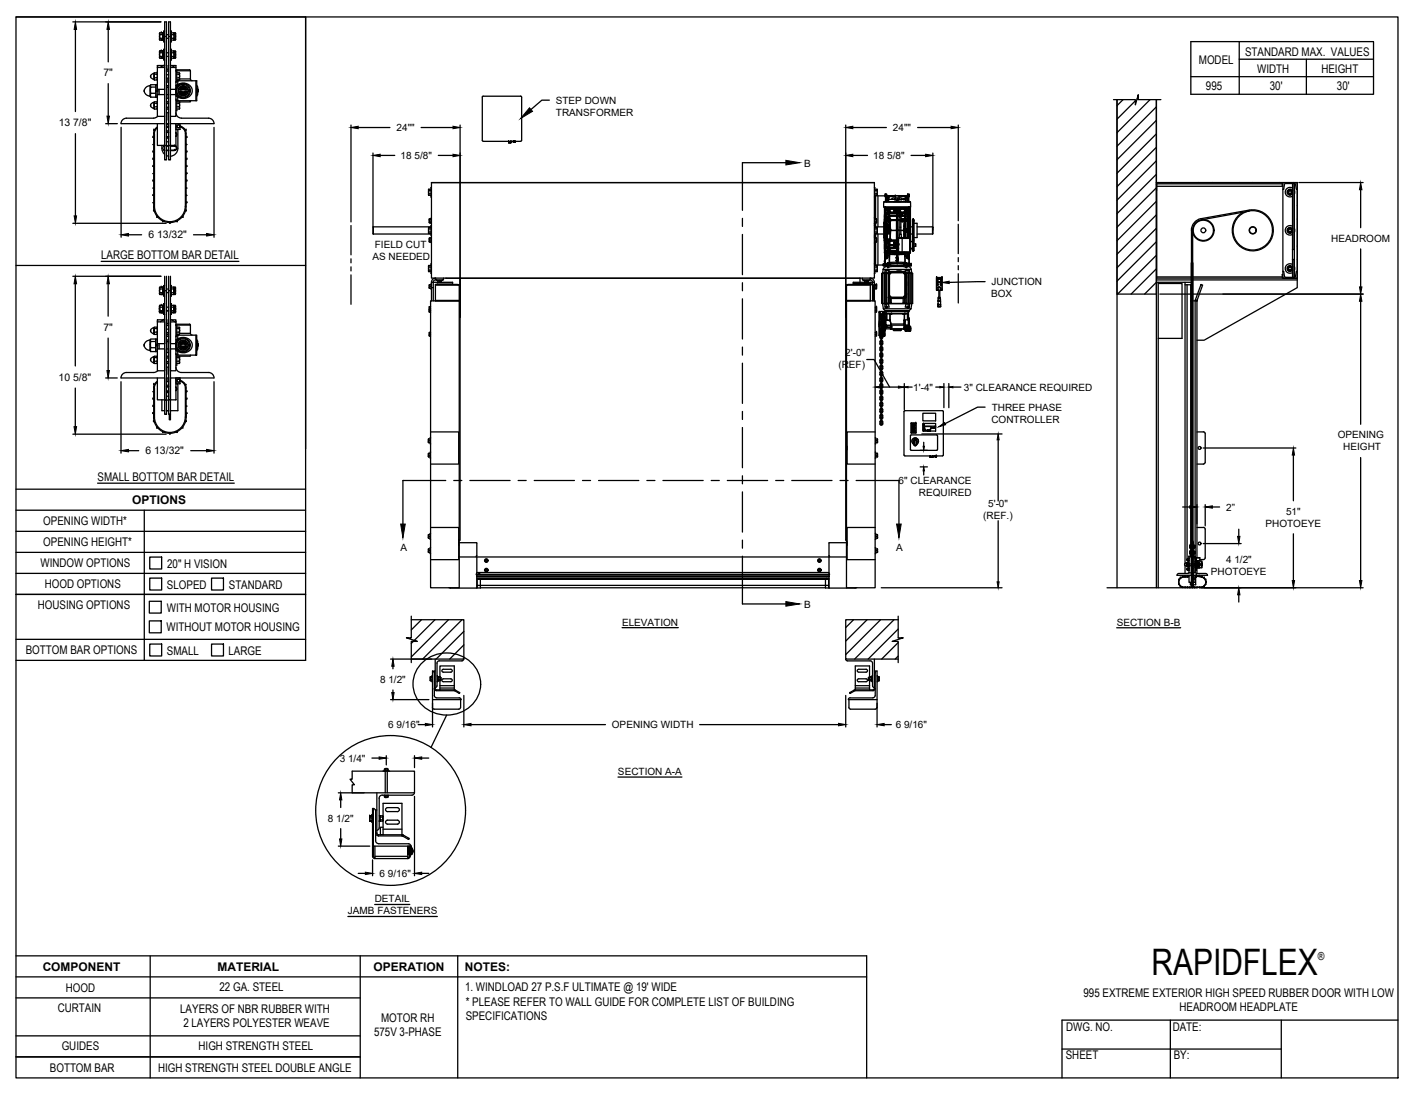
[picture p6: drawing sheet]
<svg xmlns="http://www.w3.org/2000/svg" width="279mm" height="216mm" viewBox="0 0 279 216" stroke-linecap="round" stroke-linejoin="round" font-family="sans-serif">
<defs><g id="words">
<text font-size="7.2" x="227.2" y="192.4">RAPIDFLEX</text>
<g font-size="2.4">
<text x="245.7" y="11.1">STANDARD MAX. VALUES</text>
<text x="236.6" y="12.7">MODEL</text>
<text x="238" y="17.8">995</text>
<text x="248.1" y="14.4">WIDTH</text>
<text x="250.5" y="17.8">30'</text>
<text x="260.7" y="14.4">HEIGHT</text>
<text x="263.8" y="17.8">30'</text>
<text x="20" y="51.1">LARGE BOTTOM BAR DETAIL</text>
<text x="19.3" y="94.9">SMALL BOTTOM BAR DETAIL</text>
<text x="26.1" y="99.4">OPTIONS</text>
<text x="8.5" y="103.7">OPENING WIDTH*</text>
<text x="8.5" y="107.8">OPENING HEIGHT*</text>
<text x="8" y="112">WINDOW OPTIONS</text>
<text x="33" y="112">20&quot; H VISION</text>
<text x="8.8" y="116.1">HOOD OPTIONS</text>
<text x="32.9" y="116.2">SLOPED</text>
<text x="45.1" y="116.2">STANDARD</text>
<text x="7.5" y="120.3">HOUSING OPTIONS</text>
<text x="32.9" y="124.6">WITHOUT MOTOR HOUSING</text>
<text x="32.9" y="120.7">WITH MOTOR HOUSING</text>
<text x="5.1" y="129.1">BOTTOM BAR OPTIONS</text>
<text x="32.9" y="129.2">SMALL</text>
<text x="45.1" y="129.2">LARGE</text>
<text x="8.4" y="191.7">COMPONENT</text>
<text x="42.9" y="191.6">MATERIAL</text>
<text x="73.7" y="191.7">OPERATION</text>
<text x="91.7" y="191.7">NOTES:</text>
<text x="13" y="195.7">HOOD</text>
<text x="43.3" y="195.6">22 GA. STEEL</text>
<text x="91.8" y="195.6">1. WINDLOAD 27 P.S.F ULTIMATE @ 19' WIDE</text>
<text x="213.8" y="196.7">995 EXTREME EXTERIOR HIGH SPEED RUBBER DOOR WITH LOW</text>
<text x="11.4" y="199.7">CURTAIN</text>
<text x="35.6" y="199.9">LAYERS OF NBR RUBBER WITH</text>
<text x="36.2" y="202.7">2 LAYERS POLYESTER WEAVE</text>
<text x="75.2" y="201.7">MOTOR RH</text>
<text x="91.9" y="201.3">SPECIFICATIONS</text>
<text x="91.9" y="198.4">* PLEASE REFER TO WALL GUIDE FOR COMPLETE LIST OF BUILDING</text>
<text x="210.4" y="203.6">DWG. NO.</text>
<text x="231.4" y="203.4">DATE:</text>
<text x="232.7" y="199.5">HEADROOM HEADPLATE</text>
<text x="12.2" y="207.3">GUIDES</text>
<text x="39.2" y="207.2">HIGH STRENGTH STEEL</text>
<text x="73.8" y="204.5">575V 3-PHASE</text>
<text x="210.3" y="209.1">SHEET</text>
<text x="231.6" y="209">BY:</text>
<text x="9.8" y="211.5">BOTTOM BAR</text>
<text x="31.2" y="211.6">HIGH STRENGTH STEEL DOUBLE ANGLE</text>
</g>
<text font-size="2.2" x="260.1" y="189.5">®</text>
<g font-size="2.1">
<text x="20.4" y="15.1">7&quot;</text>
<text x="11.6" y="24.9">13 7/8&quot;</text>
<text x="29.3" y="47.1">6 13/32&quot;</text>
<text x="20.4" y="65.3">7&quot;</text>
<text x="11.6" y="75.1">10 5/8&quot;</text>
<text x="28.7" y="89.7">6 13/32&quot;</text>
</g>
<g font-size="2">
<text x="109.7" y="20.5">STEP DOWN</text>
<text x="109.7" y="22.9">TRANSFORMER</text>
<text x="78.3" y="25.9">24&quot;&quot;</text>
<text x="176.2" y="25.9">24&quot;&quot;</text>
<text x="79" y="31.4">18 5/8&quot;</text>
<text x="158.7" y="32.9">B</text>
<text x="172.3" y="31.4">18 5/8&quot;</text>
<text x="262.7" y="47.7">HEADROOM</text>
<text x="73.5" y="51.3">AS NEEDED</text>
<text x="74" y="48.9">FIELD CUT</text>
<text x="195.6" y="58.7">BOX</text>
<text x="195.7" y="56.3">JUNCTION</text>
<text x="166.8" y="70.3">2'-0&quot;</text>
<text x="165.4" y="72.6">(REF)</text>
<text x="180.2" y="77.1">1'-4&quot;</text>
<text x="190.2" y="77.2">3&quot; CLEARANCE REQUIRED</text>
<text x="195.6" y="83.5">CONTROLLER</text>
<text x="195.7" y="81.1">THREE PHASE</text>
<text x="263.9" y="86.5">OPENING</text>
<text x="265" y="88.9">HEIGHT</text>
<text x="177.3" y="95.6">6&quot; CLEARANCE</text>
<text x="181.3" y="98">REQUIRED</text>
<text x="195" y="100.1">5'-0&quot;</text>
<text x="241.9" y="100.8">2”</text>
<text x="253.8" y="101.6">51&quot;</text>
<text x="194" y="102.5">(REF.)</text>
<text x="249.7" y="103.9">PHOTOEYE</text>
<text x="79" y="108.7">A</text>
<text x="176.8" y="108.7">A</text>
<text x="238.9" y="113.6">PHOTOEYE</text>
<text x="241.9" y="111.2">4 1/2&quot;</text>
<text x="158.7" y="120">B</text>
<text x="122.7" y="123.4">ELEVATION</text>
<text x="220.3" y="123.5">SECTION B-B</text>
<text x="75" y="134.8">8 1/2&quot;</text>
<text x="76.6" y="143.7">6 9/16&quot;</text>
<text x="120.7" y="143.7">OPENING WIDTH</text>
<text x="176.7" y="143.7">6 9/16&quot;</text>
<text x="67" y="150.3">3 1/4&quot;</text>
<text x="121.9" y="152.9">SECTION A-A</text>
<text x="64.7" y="162.1">8 1/2&quot;</text>
<text x="74.9" y="173.1">6 9/16&quot;</text>
<text x="73.9" y="178.1">DETAIL</text>
<text x="68.6" y="180.4">JAMB FASTENERS</text>
</g>
</g></defs>
<!-- layer: MOTOR RH -->
<g fill="none" stroke="#000" stroke-width=".25">
<path d="M219.7 19.7h4.3v1l.6-2v1h4.5M220.4 19.7v96.3M221.6 19.7l-1.2 1.1M224 19.9l-3.6 3.6M224.6 19.3l-.2 .3M226.9 19.7l-6.5 6.5M228.2 19.7v96.3M84.6 37.6v.9h.4M84.6 37.3v1.2M84.6 38.2h.4M85 37.3l-.4 .1v.2h.4M85.1 36h87.4v18.9h-87.4z"/>
<path d="M85.1 36h87.4M85.1 37v1.9M172.5 38.9h.3M172.5 37l.1 1.9M172.6 37.3l.5 .1v.2h-.5M172.6 38.7h2M172.8 38.7v4.5M173.1 37.6v.6h-.5M173.1 38.2v.3h-.5M173.1 37.3v1.2M173.2 38.7v6.1M174.4 39.9v.6l.1 .4 5.2-.1"/>
<path d="M174.4 39.8h5.1l.2 .1zM174.6 38.6h4.8M174.7 38.4v.4M174.7 38.4h.2M174.7 38.4h.1M174.7 39.7h.2M174.7 39.7h.1M174.7 38.8v1M174.9 38.8v1M174.9 38.4h.1M174.9 39.7h.2M174.9 38.8l.5 .1v.2h-.4v-.2"/>
<path d="M174.9 38.4v.2M174.9 38.8h.1M175 38.6h.1M175.1 38.9h-.1M175.1 38.9h.3M175.1 38.9h.1M175.1 39.3h-.2v.5M175.1 39.1v.7M175.2 38.8v.1M175.2 38.6h-.6v.2h2.1M175.2 38.8h.1M175.3 39.1v.7"/>
<path d="M175.3 39.3h1.4M176 39.3l.3-.2 .3 .2M176 39.3h.1M176 38.6l.6 .1M176.6 39.3h.1M176.6 39.8h.1M176.6 38.7h.1M176.6 38.7l.1 .6 .1 .2M176.7 38.7h.1M176.7 38.9h.7M176.8 39.5h.4M176.9 39.5v.3"/>
<path d="M177.1 39.5v.3M177.4 39.3l-.2 .2M177.4 39.8h.1M177.4 39.3h.1M177.4 39.3h.8M177.4 39.3l.3-.2 .3 .2M177.4 38.7v.6M177.4 38.7v.1M177.8 39.8h.1M178 39.3h.1M178.1 38.6l-.7 .1M178.5 39.2l-.3 .1 .3 .1"/>
<path d="M178.6 39.3h.1M178.6 38.9h.4v.2h-.4zM178.7 38.9h-.1M178.7 38.9h.3M178.7 38.9h.1M178.7 39.3v.5M178.7 39.1v.7M178.9 38.8h.1M178.9 38.8h.2M178.9 38.8v.1M178.9 39.1v.7M178.9 39.7h.2"/>
<path d="M179.1 38.6h.1M179.1 38.8l-.1 .1M179.1 38.4h.1M179.1 38.4h.3M179.1 38.4h.3v.4h-2M179.1 38.8v1v-.5h-.2M179.1 38.4v.2M179.2 39.7h.1M179.2 38.8v1M179.3 38.8v1M179.3 38.6v.2M179.4 38.4h.1"/>
<path d="M179.4 38.6h-.5M179.6 39.9l.1 .9M228.2 36h27.8v18.9M228.2 21.1l-7.8 7.8M228.2 23.7l-7.8 7.8M228.2 26.4l-7.8 7.8M228.2 29.1l-7.8 7.7M228.2 31.7l-7.8 7.8M228.2 34.4l-7.8 7.8M228.2 37.1l-7.8 7.7M228.2 39.7l-7.8 7.8M228.2 37.7v-1.7h27.8v18.9"/>
<path d="M228.2 36.4h.1M228.2 36v18.9h6.9M228.2 36.3h24.8M228.2 36.8h24.9M228.6 36h-.1M231.2 36h.1M236.6 36h-.1M239.2 36h.1M244.6 36h-.1M247.2 36h.1M252.5 36h.1M253 36v.8"/>
<path d="M253.1 36v18.9h2.9M255 37.1a.94 .94 0 0 0-1.4 .8 .94 .94 0 0 0 1.4 .8M255 37.6a.56 .56 0 0 0-.8-.1 .56 .56 0 0 0 0 .9 .56 .56 0 0 0 .8-.1M255 36.2v18.5M255 37.7a.54 .54 0 0 0-.8-.2 .54 .54 0 0 0 0 .8 .54 .54 0 0 0 .8-.2M255.1 36.2v13h.2M255.2 36h.1M255.4 36.2v18.5M255.4 37.5v.8M255.4 36.2l.2 .2 .2 .9 .2 .1M255.4 36.2l-1.9 .1-.2 1-.2 .1M73.7 44.8v1.4"/>
<path d="M73.7 44.8h11.3M73.7 46.2h11.3M84.6 52.7v.6h.4M84.6 53.3v.3h.4M84.6 44.9v1.2M84.6 52.4v1.2M84.6 45.2h.4M84.6 45.8h.4M84.7 56.9h.1M84.8 47.6v.2h.2M84.8 56.2v.7M84.8 46.9v.9"/>
<path d="M84.8 43.2v.8M84.8 56.5h.2M84.8 43.4h.2M84.8 43.8h.2M85 44.9h-.4v1.1l.4 .1M85 52.4l-.4 .1v.2h.4M85 47.2l-.3 .1 .1 .3h.2M85 46.9h-.2v.3M85 56.2l-.3 .1 .1 .6h.2M85 43.2h-.3v.7l.3 .1M85.1 55.7h4.2v.4M85.1 52.1v1.9"/>
<path d="M85.1 44.5v1.9M85.1 46.9v1M85.1 56v1M85.1 43.1v1M85.1 56.8h.4M85.1 55.7v3.7M85.9 56.3l4.7-.1-4.7-.1v3.3h4.7v-.1h-4.7M85.9 55.2l-.4 .3v.2v3.7M85.9 54.9a.81 .81 0 0 0-.8 .8M86 54.9v.3h1.5v-.3M86.1 55.2h1.2M86.2 55.8h3.1"/>
<path d="M86.3 55.7v.1M86.4 55.3v.3h.3M86.4 55.6l.7 .1M86.7 55.3v.3l.2 .1 .2-.1v-.3M87.1 55.7h.1M87.1 55.6v.1M88 54.9h81.7v1.2M90.6 59.4h.1M90.6 56.3v59.7h-5.6v-56.6h.9M90.8 54.9v51.7h-.2M166.9 58v48.6h.1M167 56.3v59.7h5.7v-56.6h-1"/>
<path d="M167 59.4h.1M168.4 56.1v-.4h4.1v3.7M168.4 55.9h3.4M170.2 54.9v.3h1.5v-.3a.81 .81 0 0 1 .8 .8M170.3 55.2h1.2M170.6 55.3v.3l.1 .1 .6-.1v-.3M170.6 55.6l.7 .1M170.9 55.3v.3M171.3 55.7h.1M171.3 55.6v.1M171.3 55.7v.2M171.5 55.9v.2"/>
<path d="M171.7 55.2l.4 .3 .1 .2v3.7M171.7 56.3l-4.7-.1 4.7-.1v3.3h-4.7v-.1h4.7M171.7 56.2h.6v3.2M171.7 56.1h.5M171.8 55.7v.4M172.2 56.8h.3M172.5 52.1h.3M172.5 46.4h.3M172.5 44.5h.3M172.5 46.8h.3M172.5 43l.1 1.2M172.5 44.2h.3"/>
<path d="M172.5 57h.1M172.5 56l.1 1M172.6 44.9h.5v1.1l-.5 .1M172.6 52.4l.5 .1v.2h-.5M172.6 56.2l.4 .1M172.6 56.3l.4 .1-.1 .3h-.3M172.6 46.9l.4 .1-.1 .2h-.3M172.6 43.2h.4l-.1 .2h-.3M172.6 52.1l-.1 1.9M172.6 44.8h1.8M172.6 46.2h1.8M172.6 46.8l-.1 1.2"/>
<path d="M172.6 45.2h.5M172.6 45.8h.5M172.6 44.5v1.9M172.6 52.3h1.7M172.8 44v.8M172.8 46.2v.7M172.8 47.8v4.5M172.9 56.2l.1 .1M172.9 56.7v.3h-.3M172.9 47.2v.4h-.3M172.9 47.6v.2h-.3M172.9 43.4v.4h-.3"/>
<path d="M172.9 43.8v.2h-.3M172.9 46.9v.9M172.9 43.2v.8M173 56.2h.1M173 56.3h.1M173 56.3l-.1 .7M173.1 52.7v.6h-.5M173.1 53.3v.3h-.5M173.1 44.9v1.2M173.1 52.4v1.2M173.2 46.2v6.1M174.1 54v5.9"/>
<path d="M174.1 59.9l.2 1M174.1 59.9h.7M174.2 53.8v.2M174.2 53.8h.4M174.3 53.2l-.1 .6M174.3 52.2v.2M174.3 53.2h5.5M174.3 52.4h.1M174.3 52.4l5.4 .1M174.3 52.4h5.5M174.3 52.1v.1M174.3 52.1h.3"/>
<path d="M174.4 40.8h5.3M174.4 44v2.9M174.4 44h.1M174.5 54v5.9M174.5 43.4h.1M174.5 47.5h.1M174.5 47.3v2.6l.2 .1M174.5 47.6h.1M174.5 46.4v.4M174.5 44.1v.4M174.5 43v.8M174.5 49v.2"/>
<path d="M174.5 48.2v.7M174.5 42.4v.4M174.5 47.5v.5M174.5 43h.1M174.5 43.4v4.1M174.5 51.4v.3M174.5 49.9h.1M174.5 49.9l.1 .1M174.5 51.7v.1M174.5 47.2h.2M174.5 51.7h.1M174.5 51.8l.1 .1"/>
<path d="M174.5 51.7h.2M174.5 51.8h.1M174.6 41h-.1M174.6 44l-.1 .2h.2M174.6 43.7h-.1M174.6 51.7h.1M174.6 51.7h-.1M174.6 49.9h.1M174.6 43.7h.1M174.6 49.9l.1 .1M174.6 50h.1M174.6 51.9h.1"/>
<path d="M174.6 60h.7l.1 .6h-.8zM174.6 51.9l.1 .1M174.6 52.1h-.3M174.6 52.1h.1M174.6 50v1.3M174.6 52h.1M174.6 50.4h.1M174.6 51h.1M174.7 50.5h.1M174.7 51h.1M174.7 50.4h.1M174.7 51.3l-.2 .1h.2"/>
<path d="M174.7 51.8l-.1-.1v.2M174.7 46.7l-.1 .2M174.7 46.9v2.8M174.7 46.7h-.2l.1 .2M174.7 43.6l-.2 .2M174.7 47.3l-.2-.1v.4M174.7 49.8h.1M174.7 50h.1M174.7 50.4v.1M174.7 51.1h.1M174.7 51v.1M174.7 50l-.1 1.3"/>
<path d="M174.7 44.2v2.5M174.7 50v.1M174.7 51v1M174.7 44h-.2v2.9M174.7 47.6v1.3M174.7 47.6h.1M174.7 47.4v.2M174.7 47.4h.1M174.7 43.6v2.5M174.7 43.6h.1M174.7 43.4v.2M174.7 43.4h.1"/>
<path d="M174.7 43.3v.1M174.7 41.2h.1M174.7 41h.1M174.7 47.5v.1M174.7 43.5h.1M174.7 50.4l.8 .1M174.7 50.2h.1M174.7 50.2v.2M174.7 49.9l.6 .1M174.7 52v.1M174.7 52h.1M174.7 52l-.1 .1"/>
<path d="M174.7 50.1h.1M174.7 50.1v.1M174.7 50.4l.2 .1M174.7 51h.2l-.2 .1M174.7 50.5h.2M174.7 50.5h.3M174.7 52.5v.1M174.7 50.9v.1M174.7 48.8h.1M174.7 42v1.3M174.7 41.9h.1M174.7 42v-.8v3"/>
<path d="M174.7 49.7h.1M174.7 49v.7M174.7 42.1h.1M174.7 48.8v.1M174.7 49h.1M174.7 41.9v.1M174.7 42h.1M174.7 41.3v.6M174.7 41.3v.5zM174.7 49.1v.5M174.7 49.1h.1M174.7 48.9v.1"/>
<path d="M174.7 49.4h.8M174.7 49.7h.5M174.7 41.3h.4M174.7 42.1h.8M174.7 43.5v.1M174.7 46.1v1.3M174.7 46.1h.1M174.7 40.9v.1M174.7 47.4h1M174.7 47.5h.1M174.7 47.4v.1M174.7 47.6h.2"/>
<path d="M174.7 47.6h.9M174.7 43.6h.2M174.7 43.4h.9M174.7 43.3l.3 .1M174.7 47.3l.1 .1M174.7 43.6h.9v1.2h-.8zM174.7 42.1v.1M174.7 49h.5M174.7 42h.5M174.7 48.8l.1 .1M174.7 44.8v.7M174.7 44.8h.9"/>
<path d="M174.7 43.3h.1M174.7 47.3h.1M174.7 42.2h.1M174.7 41.6h.1M174.7 49v.4M174.7 41.2v.9M174.7 43.4v.1M174.7 49.4v.3M174.7 48.9h.8M174.7 49h.6M174.7 46.1h.9M174.7 42.3h.8"/>
<path d="M174.7 41.6h.8M174.8 40.9h4.5M174.8 43.4l-.1 .1M174.8 47.4h.1M174.8 43.4h.1M174.8 43.5h.1M174.8 47.5l-.1 .1M174.8 47.5h.1M174.8 43.4v.1M174.8 47.4v.1M174.8 52.6l-.5 .6M174.8 42.1l-.1 .1"/>
<path d="M174.8 45.5v.6M174.8 46.1h-.1M174.8 42.2l-.1 1.1M174.8 46.1l-.1 1.2M174.8 42.2h.1M174.8 46.1h.1M174.8 48.9h.7M174.8 48.7h.1M174.8 42.2h.6M174.8 48.7h.6M174.8 52.6h.3M174.8 48.8l.7 .1"/>
<path d="M174.8 42.1l.7 .1M174.8 48.7l-.1 .1M174.8 48.8h.1M174.8 42.1h.1M174.8 48.7v.1M174.8 52.5v.1M174.8 53.4v-.1l.2 .1M174.8 53.8v6.2M174.8 44.9h.8v1.2h-.8zM174.8 47.9l.1 .4M174.8 48.3h.1M174.8 48.3l.3 .3 .3-.3"/>
<path d="M174.8 54v5.9l.5-.1M174.8 41.1h4.4M174.8 41h-.3v2.6M174.8 45.9l.1 .1zM174.8 45.8l.1 .1zM174.8 45.7h.1M174.8 45.6l.1 .1zM174.8 45.5l.1 .1zM174.8 45.3l.1 .1zM174.8 45.4h.1M174.8 45.3h.1zM174.8 45.1l.1 .1z"/>
<path d="M174.8 45.1h.1zM174.8 45h.1M174.8 44.9l.1 .1zM174.8 46l.1 .1zM174.8 46h.1M174.8 46l.1 .1M174.8 46h.7M174.9 46h.1M174.9 53.4v.4M174.9 46h-.1M174.9 46.1h.1M174.9 43.1l.1 .2"/>
<path d="M174.9 43.1l.1 .2 .4-.2M174.9 48.3l.1 .3 .4-.3M174.9 46v.1M174.9 54v5.9M174.9 60v.6M174.9 46.3h.1M174.9 46.4h.1zM174.9 46.7l.1-.1zM174.9 46.5h.1zM174.9 46.8h.1M174.9 47.2h.1M174.9 44.2h.1"/>
<path d="M174.9 44.7h.1M174.9 44.4h.1M174.9 44.4l.1 .1M174.9 44.5l.1 .1zM174.9 41.2h-.2M174.9 47.5h.1M174.9 43.5h.1M174.9 47.5v.1M174.9 43.4h.1M174.9 47.4h.1M174.9 43.4v.1M174.9 47.4v.1"/>
<path d="M174.9 47.6h.1M174.9 50.5h.1M174.9 45.9l.1 .1zM174.9 45.8l.1 .1zM174.9 45.7l.1 .1zM174.9 45.6l.1 .1zM174.9 45.5l.1 .1zM174.9 45.4l.1 .1zM174.9 45.3l.1 .1zM174.9 45.3h.1zM174.9 45.1l.1 .1zM174.9 45.1h.1z"/>
<path d="M174.9 45h.1zM174.9 44.9l.2 .1zM174.9 46l.1 .1zM174.9 46l.1 .1M174.9 47.1h.1M174.9 46.9h.1M174.9 46.4h.1M174.9 50.5l.1 .4M174.9 50.4l.1 .1M174.9 47.4h.1l-.1 .1M174.9 43.4h.1l-.1 .1M174.9 47.1l.1 .1h-.1"/>
<path d="M175 47.2h.1M174.9 47.1v.1M174.9 44.3h.1M175 47.6l-.2 .3M175 47.6h-.3v1.1M175 51h.1M175 50.9l-.3 .1M175 46h.1M175 46h-.1M175 46.1h.1M175 46.3h-.1M175 46.3h.1"/>
<path d="M175 47v.1M175 47l-.1 .1M175 46.9h-.1M175 46.9h.1M175 46.9v.1M175 44.7h.1M175 47.6l.1 .5M175 47.6l-.2 .7 .2 .3 .4-.2-.1-.8M175 50.5v.5M175 53.8v.2M175 59.9v.1M175 59.9h4.1"/>
<path d="M175 50.5h.1M175 46v.1M175 44.2h.1M175 50.9h.1M175 50.4l.1 .1M175 50.5l.1 .2-.1 .2M175 50.9l-.1 .2M175 50.9v.1M175 45h.1zM175 45.1h.1zM175 45.1l.1 .1zM175 45.3h.1z"/>
<path d="M175 45.3l.1 .1zM175 45.4l.1 .1zM175 45.5l.1 .1zM175 45.6l.1 .1zM175 45.7l.1 .1zM175 45.8l.1 .1zM175 45.9l.1 .1zM175 46l.1 .1zM175 46.2v.1M175 46.2h.1M175 46.2l-.1 .1M175 44.4h.1"/>
<path d="M175 44.5h.1M175 44.3h-.1h.1M175 44.3h.1M175 47.6h.1M175 43.3h.2zM175 47.6h.2M175 46l.1 .1M175 47h.1M175 47.1h.1M175 44.7l-.1-.1v.1M175 44.4v.1M175 44.7h-.1"/>
<path d="M175 47.4l-.1 .1M175 43.4l-.1 .1M175 43.4h.1M175 43.5h-.1M175 43.5h.1M175 47.5h.1M175 47.4h.1M175.1 43.4h.1M175 43.6h.2M175 43.4h.2M175 47.4h.2M175 46.8h.1"/>
<path d="M175.1 52l-.5 .1M175.1 43.4l-.1 .1M175.1 47.4l-.1 .1M175.1 47.4h.1M175.1 43.5h-.1M175.1 47.5l-.1 .1M175.1 43.5h.1M175.1 47.5h.1M175.1 46.1h.1M175.1 42.9l-.1 .4-.2-.2v-.6l.4-.2 .2 .2v.6l-.2 .2M175.1 48.1h.1M175.1 48.1l.1 .1"/>
<path d="M175.1 42.9h.1M175.1 43.4l-.1 .2M175.1 46v.1M175.1 47.4v.1M175.1 52h.5M175.1 50.4l.4 .1v1.3M175.1 50.5a.33 .33 0 0 1 .1 .3 .33 .33 0 0 1-.3 .3h-.2v.9M175.1 46h.1M175.1 52l.2 .1M175.1 52.5l.1 .4 .6-.3M175.1 52h.1M175.1 45.8l.1 .1z"/>
<path d="M175.1 45.8h.1M175.1 45.6l.1 .1zM175.1 45.5l.1 .1zM175.1 45.5h.1M175.1 45.9l.1 .1zM175.1 45.3h.1zM175.1 45.1l.1 .1zM175.1 45.1h.1zM175.1 45h.1M175.1 45.3l.1 .1zM175.1 44.9l.1 .1zM175.1 46l.1 .1z"/>
<path d="M175.1 46l.1 .1M175.1 47.6l.1 .6M175.1 48h.1M175.1 41.3h.2M175.1 41.2v.1M175.1 52h-.4M175.1 50.8h.1M175.1 44.3h.2h-.1v.2zM175.1 44.5l.1 .1h.1l-.1 .1zM175.1 50.7v.1M175.2 43.4h.1M175.2 47.4h.1"/>
<path d="M175.2 49.7h.1M175.2 49h.1M175.2 46h.1M175.2 46.1h.1M175.2 49.6h.1M175.2 49.6h.1h-.1M175.2 49.6v.1M175.2 41.4h.1M175.2 46v.1M175.2 49v.1M175.2 49.1h.1M175.2 42h.1"/>
<path d="M175.2 41.9h.1M175.2 46h-.1M175.2 44.6h.1M175.2 42.8l-.1 .5M175.2 42.8l-.1 .1M175.2 47.6v.4h.2M175.2 48.2h.2M175.2 41.9v.1M175.2 42.8h.2M175.2 49.7l1.7 .1M175.2 49.7l-.5 .1h1M175.2 49.7h.2"/>
<path d="M175.2 49.7h.1zM175.2 46l.1 .1zM175.2 45.9l.1 .1zM175.2 45.8l.1 .1zM175.2 45.6l.1 .1zM175.2 45.5l.1 .1zM175.2 45.7l.1 .1zM175.2 45.4l.1 .1zM175.2 45.3h.1zM175.2 45.1l.1 .1zM175.2 45.1h.1zM175.2 45h.1z"/>
<path d="M175.2 45.3l.1 .1zM175.2 44.9l.1 .1zM175.2 46l.1 .1M175.2 44.3h.1M175.2 47.6h.1M175.2 41.3l.1 .1M175.2 41.3h.1M175.2 41.8v.1M175.2 52h.3M175.2 52l.1-.1 .1 .1M175.2 51.9l-.1 .1M175.2 43.5h.1"/>
<path d="M175.2 41.8h.1M175.2 47.6h.4v.7M175.2 47.5h.1M175.2 43.4v.1M175.2 47.4v.1M175.2 58.6l.3 .3M175.3 47.6l.1 .3M175.3 58.7v1.2h.4v-1M175.3 54h-1.3v5.9h.8M175.3 43.4l-.1 .1M175.3 43.4h.1l-.1 .1M175.3 47.4h.1l-.2 .1z"/>
<path d="M175.3 47.5l.1-.1v.2zM175.3 43.5h.1M175.3 43.4h-.1M175.3 46h-.1M175.3 46h.1M175.3 46.1h.1M175.3 46v.1M175.3 46l-.1 .1M175.3 49.9l.1 .1a.38 .38 0 0 0 .6 .2h.6l-.2-.2M175.3 49.9h.1M175.3 50l.2 .1-.8 .1M175.3 44.9l.1 .1z"/>
<path d="M175.3 45h.1zM175.3 45.1h.1zM175.3 45.1l.1 .1zM175.3 45.3l.1 .1zM175.3 45.3h.1zM175.3 45.6l.1 .1zM175.3 45.4l.1 .1zM175.3 45.5l.1 .1zM175.3 45.8l.1 .1zM175.3 45.7l.1 .1zM175.3 45.9l.1 .1zM175.3 46l.1 .1z"/>
<path d="M175.3 49.9v.1M175.3 58.8v1.1M175.3 53.8v4.9M175.3 49h.1M175.3 41.9l.2 .1M175.3 41.9h.1M175.3 49.7h.1M175.3 49.1h.1M175.3 41.8v.1M175.3 41.8l.1 .1M175.3 41.8h.1M175.3 41.8h-.1"/>
<path d="M175.3 41.3h.1M175.3 41.3v.1M175.3 49.6h.1M175.3 52.5v.3M175.3 41.9h-.6M175.3 41.9l.1 .1M175.3 44.3l.2 .2-.1 .1 .1-.1zM175.3 41.2h.3M175.3 41.2v.1M175.4 49.1h.1M175.4 43.1l-.1 .2M175.4 42.6l-.2-.2h-.2l-.1 .7"/>
<path d="M175.4 53.6v-.2h-.8v.4h.7M175.4 49.7h.1M175.4 49.7h-.1M175.4 41.3h.1M175.4 41.3h-.1M175.4 49.6v.1M175.4 42.6l-.1-.2h-.3l-.1 .7M175.4 41.9h.1M175.4 41.3v.1M175.4 49.6h.1M175.4 42.9h-.2v.4M175.4 47.9v.4"/>
<path d="M175.4 54.1v4.3M175.4 41.3h-.3M175.4 46h-.1M175.4 43.4l-.2 .1M175.4 43.4h.1M175.4 47.6h.1M175.4 47.4h.1M175.4 44.9l.1 .1zM175.4 45h.1zM175.4 45.1h.1zM175.4 45.1l.1 .1zM175.4 45.3l.1 .1z"/>
<path d="M175.4 45.3h.1zM175.4 45.5l.1 .1zM175.4 45.4l.1 .1zM175.4 45.8l.1 .1zM175.4 45.6l.1 .1zM175.4 45.7l.1 .1zM175.4 45.9l.1 .1zM175.4 46l.1 .1zM175.4 46h.1M175.4 46v.1M175.4 42.6v.5M175.4 43.5h.1"/>
<path d="M175.4 43.4l-.1 .1M175.4 47.5h.1M175.4 47.4v.1M175.4 43.4v.1M175.4 43.6h.1M175.4 47.6h.2M175.4 43.6h.2M175.4 43.4h.2M175.4 47.4h.2M175.4 43.9h.1M175.4 43.9l.1 .1M175.4 47.9l-.2-.3-.2 .1-.1 .6"/>
<path d="M175.4 41.8v.1M175.4 41.4h-.1M175.4 41.8l.1 .1M175.4 58.4l.3 .1 .1 .3M175.4 58.4l.1 .1M175.4 51.9l.1 .1M175.4 43.5v.1M175.4 47.5v.1M175.4 47.5h.2M175.4 43.5h.2M175.4 49h.1M175.4 49h-.1"/>
<path d="M175.4 42.1l.1 .1M175.4 42.1h.1M175.4 48.8h.1M175.4 42.5l.1 .1M175.4 42.5h.1M175.4 48.5l.1 .2M175.5 46h.1M175.4 46.1h.1M175.4 41.4l.2 .1-.1 .4M175.4 42.1v.4M175.4 48.7h.1M175.4 58.4l.4 .3"/>
<path d="M175.5 42.1h.1M175.5 42.1v.1M175.5 48.9h.1M175.5 48.4h.1M175.5 48.4l.9 .1M175.5 46l-.1 .1M175.5 43.8h.1M175.5 43.7v.1M175.5 43.9h.1M175.5 41.9h.1M175.5 49.6h.1M175.5 46h-.1"/>
<path d="M175.5 51.8l-.1 .1M175.5 42.1v.4M175.5 49h.1M175.5 42h.1M175.5 42.2v.3h1.4M175.5 42.5h.1M175.5 41.3h.1M175.5 45.8l.1 .2zM175.5 45.7l.1 .1zM175.5 45.5l.1 .2zM175.5 45.4l.1 .1zM175.5 45.3l.1 .1z"/>
<path d="M175.5 45.1l.1 .1zM175.5 45h.1zM175.5 46l.1 .1zM175.5 44.9l.1 .1zM175.5 42.2h-.1M175.5 48.8h.1M175.5 48.8h-.1M175.5 42.2h.1M175.5 48.7h-.8M175.5 49.4h.1M175.5 41.6h.1M175.5 49.5h.1"/>
<path d="M175.5 49.6l-.1 .1M175.5 41.6h-.8M175.5 48.4v.1M175.5 41.2h.1M175.5 49.7h.1M175.5 49.7l1.4 .1M175.5 41.3h.9M175.5 48.8v.1M175.5 50.1l-.8 .1v.2M175.5 48.8l-.1 .1M175.5 49l.1 .1M175.5 42.5l1.4 .1"/>
<path d="M175.5 45.5h.1M175.5 45.4h.1M175.5 45.6h.1M175.5 45.7h.1M175.5 45.8h.1M175.5 45.2h.1M175.5 45.1h.1M175.5 42.5v.1M175.5 42.6l1.5 .1M175.5 45.9h.1M175.5 45h.1M175.5 44.9h.1"/>
<path d="M175.5 49l-.1 .1M175.5 49.1h.1M175.5 42.7v.7M175.5 45.7v.1M175.5 45.8v.1M175.5 48.5v.3M175.5 49.1v.3M175.5 49.1h-.1M175.5 53.6l-.3 .2M175.5 47.6v.7h.9M175.5 54v4.5l.1 .2M175.5 53.7h3"/>
<path d="M175.5 58.8h3M175.5 51.8l1.4-.1v.3M175.5 42.5h1.4M175.5 48.9h1.4M175.5 42.1h1.4M175.5 49h1.4M175.5 42.5l.1 .2M175.5 50.1h.1M175.5 50.1v.1M175.5 49h-.2M175.5 49.7h-.1M175.5 45.3h.1"/>
<path d="M175.5 43.9h-.1M175.5 44h.1M175.5 51.9h-.4M175.5 51.9h.1M175.5 51.8v.1M175.5 50.2v1.6M175.5 49.8l.2 .2h.5M175.5 50h.1M175.5 50l-.9-.1 1.1 .1M175.5 50.2v.3M175.5 49.6v.1M175.5 42.6l.1 .1"/>
<path d="M175.5 52h.1M175.5 45.9v.1M175.5 49.6h1.4M175.6 41.8h.1M175.6 48.3l-.1 .1M175.6 49h.1M175.6 42.7v.6l.1 .1M175.6 43.3l-.1 .1M175.6 42h-.1M175.6 41.9v.1M175.6 49.1h.1M175.6 49.1l-.1 .4v-.1"/>
<path d="M175.6 41.4v.4M175.6 43.6h.1M175.6 43.3l-.4 .1M175.6 41.8l-.1 .1M175.6 42.7v.6M175.6 58.9v1M175.6 52h.1M175.6 41.2h.1M175.6 49.1l-.1 .5M175.6 43.5h.1M175.6 47.5h.1M175.6 47.5v.1"/>
<path d="M175.6 47.4h.1M175.6 43.4h.1M175.6 47.6h.1M175.6 41.3l-.1 .6M175.7 47.3h.1M175.6 43.4v.1M175.6 47.4v.1M175.6 49h1.3M175.6 41.9h.1M175.6 47.5l.1 .1M175.6 47.4l.1 .1M175.6 43.5h.1l-1 .1"/>
<path d="M175.7 43.3h.1M175.6 52v.1M175.6 43.3v.1M175.6 43.6l.1 1.9M175.6 44.8l.1 .7M175.6 44.8h.1M175.6 46.1h.1M175.6 46.1v1.2l-.8 .1M175.6 41.2h-.3M175.7 49.8h1.6M175.7 49.8v.1l.7 .1M175.7 47.3l-.1 .1"/>
<path d="M175.7 45.5h.1M175.7 45.5v.6M175.7 47.6h-.1v.7M175.7 47.6h.1M175.7 47.5v.1M175.7 47.5h.1M175.7 43.3l-.1 .1M175.7 44.8h.1M175.7 44.8h-.1M175.7 59.8h.2M175.7 52h.1M175.7 52l-1.1 .1"/>
<path d="M175.7 41.2l-.4 .1M175.7 43.4l1.3 .1h-1.3M175.7 47.5l1.2 .1M175.7 43.4v.1M175.7 43.5h.1M175.7 43.5v.1M175.7 45.5l-.1 1.8M175.7 52l1.3 .1M175.8 47.5h.1M175.7 47.4h.1M175.8 53.7l-.4 .4v4.3M175.8 53.8l-.1 .3h-.3l.1-.1"/>
<path d="M175.8 53.8h-.2M175.8 49.9v.1M175.8 43.5h1.1v3.9M175.8 43.5h.1M175.8 43.5h-.1M175.8 47.4h.1M175.8 53.8h2.5M175.8 58.7h2.5M175.8 53.7h2.5M175.8 58.8h2.5M175.8 43.5l-.2 .1 .1 1.9h1.2M175.8 47.3v.1"/>
<path d="M175.8 52.6h2.4M175.9 58.9v1h2.3v-1M175.9 52.5v.1M176.1 49.9l.1 .1M176.2 49.8v.1h.2M176.4 50h.5M176.4 50h.1M176.4 41.2v.1M176.4 48.5v.2h.2M176.4 48.6h.1M176.4 42h.1M176.4 42h-.8l-.1 .1"/>
<path d="M176.4 41.3h.1M176.4 48.3l-.9 .1M176.4 48.3h.1M176.4 41.9l-.9 .1M176.4 41.3v.6l-.9 .1M176.4 41.9h.1M176.4 41.9l-.8 .1M176.4 48.4h-.9v.4M176.4 49.8v.2M176.4 47.9h.1M176.4 48.4v.2M176.4 47.9v.5"/>
<path d="M176.4 41.9v.1M176.4 41.3v.6M176.4 48.4v.1M176.4 48.3v.1M176.4 41.3v.7h.2M176.5 41.2h.1M176.5 47.9h.1M176.5 41.3v.7M176.5 47.9h-.1M176.5 42h.1M176.5 48.7h.1M176.5 42v.1"/>
<path d="M176.5 48.6h.1M176.5 47.9v.7M176.5 47.8v.1M176.6 41.2l-1.3 .1M176.6 41.2h.3M176.6 47.9v.5M176.6 41.8v.2M176.6 48.4v.2M176.6 47.9h.1M176.6 42h.1M176.6 50.2h.3v.6M176.6 48.7h.1"/>
<path d="M176.6 42v.1M176.6 47.9h-.2M176.6 47.8l-.2 .1v.4M176.6 41.5v.3M176.6 41.3v.2M176.6 47.9v.2M176.6 48.4h.1M176.6 41.5h.1M176.6 48.2h.1M176.6 48.6h-.1M176.6 41.6h.1M176.6 48.2v.2"/>
<path d="M176.6 41.5v.1M176.6 41.5l.1 .1M176.6 41.3h.1M176.6 48.6h.1M176.6 48.4l.1 .2M176.6 41.3l.1 .2M176.6 48.1h.1M176.6 41.7h.1M176.6 48.5h.2M176.6 41.6v.1M176.6 48.3v.1M176.6 48.3h.2"/>
<path d="M176.6 41.2h.1M176.6 41.2v.6M176.6 48.2h.2M176.7 48.2l-.1-.1v.3M176.7 41.6h.1M176.7 48.2h.1M176.7 41.7h.1M176.7 48.3h.1M176.7 48.3l-.1 .1M176.7 41.2l-.1 .1M176.7 48.6l-.1 .1M176.7 41.2l.2 .1"/>
<path d="M176.7 41.8l.2 .1M176.7 47.9v.2M176.7 48.1h.1M176.7 41.5h.1M176.7 48.4h.1M176.7 48.4v.1M176.7 41.7l.1 .1M176.7 41.8h-.1M176.8 48.2h.1M176.8 41.7h.1M176.8 48.3h.1M176.8 48.3v.1"/>
<path d="M176.8 41.7l-.2 .1M176.8 48.4h.1M176.8 41.6h.1M176.8 41.7v.1M176.8 48.1h.1M176.8 48.1v.1M176.8 41.8l.1 .1M176.8 48.1l-.1 .1M176.8 41.5h.1M176.8 41.5v.1M176.8 41.5h-.1l.1 .1M176.8 41.8h.1"/>
<path d="M176.8 41.7h-.2M176.8 41.6l.1-.2 .3 .2M176.8 41.7l.2 .2 .2-.2M176.8 48.2l.2-.2 .2 .2M176.8 48.3l.2 .2 .2-.1M176.8 41.6v.1M176.8 48.2v.1M176.8 48.2h-.2M176.8 41.5l-.2 .1M176.8 48.4l.2 .1 .2-.1M176.8 41.5l.2-.1 .2 .1M176.8 48.4l.1 .1"/>
<path d="M176.8 51.5l.2 .2M176.8 48.5h.1M176.8 48.4v.1M176.8 50.9h.1M176.8 50.9l.1 .1M176.8 51.4v.1M176.8 41.7l.2 .1 .2-.1M176.9 48.4h.1M176.9 48.4l-.1 .1M176.9 51.4v.1M176.9 49.6h.1M176.9 41.2h.1"/>
<path d="M176.9 41.2h.3M176.9 41.2l.1 .1M176.9 42.6h.1M176.9 49h.1M176.9 41.2v.1M176.9 41.9l-.3 .1M176.9 47.5v.1M176.9 42.6l.1 .8M176.9 41.9h.1M176.9 41.8h.1M176.9 47.5h-1.2M176.9 47.4l-1.1 .1"/>
<path d="M176.9 47.4h.1M176.9 47.4h-1.1M176.9 45.5h-1.2v1.8M176.9 45.5h.1M176.9 51.4h-.1M176.9 49v.5M176.9 52h.1M176.9 50.8l-.1 .7M176.9 41.4l-.1 .1 .1-.1M176.9 50h.1M176.9 49.8h.2M176.9 49.8h.1"/>
<path d="M176.9 50l.1 .2M176.9 42.1h.1M176.9 48.8v.1M176.9 48.9h.1M176.9 48.8h.1M176.9 42.5h.1M176.9 42.5l.1 .1M176.9 42.1l.1 .4M177 51.5h.1M176.9 50.8h.1M176.9 49.6l.1 .2M176.9 49.5h.1"/>
<path d="M176.9 48.8l-1.4 .1M176.9 41.3h.1M176.9 48h.1M176.9 41.4h.1M176.9 48l-.1 .2M176.9 47.6h.1M176.9 43.4l.1 .1M176.9 43.4h.1M176.9 49h-1.3M176.9 49l-1.3 .1M176.9 49.5l-1.4 .1M176.9 43.4h-1.2"/>
<path d="M176.9 49.5h-1.4v.1M176.9 50l.1 .1M176.9 41.3v.1M176.9 47.6v.4M176.9 42.5v.1M176.9 48.9v.1M176.9 50.8l-.1 .1M176.9 51.5h.1M176.9 48.5h.1M176.9 48.1h.1M176.9 48.1l-.1 .1M176.9 41.8l.1 .1"/>
<path d="M176.9 50l.1 1.9M176.9 53.5h.9M177 51.9h.1M177 51.9l-.1 .1M177 50.1h.1M177 41.3h.1M177 41.3v.1M177 50h.1M177 50h-.1M177 41.9h.1M177 41.4h.1M177 41.4h-.1"/>
<path d="M177 49.8l.1-1.3v1.3h.2M177 49.8h.1M177 49.8h-.1M177 42v6M177 48h.1M177 41.9v.1M177 48.9v.6M177 49.5h.1M177 49.5v.3M177 48.5v.4M177 42.1h.1M177 42l-.1 .1"/>
<path d="M177 48.5l-.1 .3M177 42.6h.1M177 49h.1M177 49.5l-.1 .1M177 47.6h.1M177 47.5h.1M177 47.5h-.1M177 47.4l-.1 .1M177 47.4h.1M177 53.6h.8M177 41.9v6.1M177 48.5v1.3"/>
<path d="M177 53.6h.1M177 48.3h.1M177 48.5h.1M177 48.1h.1M177 41.8h.1M177 51.9v.1M177 48l-.1 .1M177 41.2h.1M177 41.9l.1 6.1v-6.1h-.1M177 50v.1M177 52h.1M177 52h1.3"/>
<path d="M177 50.8v.4M177 50.8v-.8v1.9M177 50l.1 .8M177 52.1l-2.7 .1M177 52.1l2.8 .1M177 51.2v.7M177.1 51.9l.1 .1M177.1 51.9h.1M177.1 51.2h.1M177.1 51v.2M177.1 48.5h.1M177.1 48v.1"/>
<path d="M177.1 41.4h.1M177.1 41.8h.1M177.1 50v.1M177.1 50.8v.1M177.1 50h.1M177.1 50v.9M177.1 51.8h.1M177.1 51.5h.1M177.1 50.9v.1M177.1 50.1h.1M177.1 51.7h.1M177.1 48h.1"/>
<path d="M177.1 49.8h.1M177.1 41.3h.1M177.1 41.9v5.6M177.1 41.9h.1M177.1 47.5v.5M177.1 49.5v.3M177.1 49.5h.1M177.1 48.5v1M177.1 48.8h.1M177.1 48.9h.1M177.1 42.5h.1M177.1 48.5l.1 .3"/>
<path d="M177.1 42.1l.1 .4M177.1 42l.2 .1M177.1 49.5l.1 .1M177.1 41.3l.1 .1M177.1 49.5h.2M177.1 43.4h.1M177.1 47.6l.1 .4M177.1 47.5l.2 .1M177.1 49l.1 .5h.1M177.2 41.9h.1M177.1 47.4l.2 .1M177.1 47.4h.2"/>
<path d="M177.1 41.3v.1M177.1 41.9v6.1M177.1 48.5v1.3M177.1 51.2v.7M177.1 42.7h.3M177.1 50.8l.1 .1M177.1 50.8h.1M177.1 48.1l.1 .1M177.1 48.1h.1M177.1 41.4l.1 .1M177.1 41.8h.2l-.1 .1M177.1 41.8v.1"/>
<path d="M177.1 45.5h.1M177.1 49.6h.1M177.2 41.2h.1M177.2 41.2l-.1 .2M177.2 50l-.1 .2M177.2 41.2l-.1 .1M177.2 48.8v.1M177.2 48.9h-.1M177.2 42.5h.1M177.2 42.5l-.1 .1M177.2 48.9l-.1 .1M177.2 49.7l-.1 .1"/>
<path d="M177.2 41.2l.2 .1M177.2 41.4h-.1M177.2 48l.1 .1M177.2 43.4h.1M177.2 43.4l-.1 .1M177.2 49h.1M177.2 41.4l.1 .1M177.2 43.4l.3 .1M177.2 50l-.1 .1M177.2 43.4h.3M177.2 48.9h.1M177.2 45.5v1.9h.1"/>
<path d="M177.2 41.9h.2M177.2 49.6v.1M177.2 49.6h.1M177.2 45.5h.3M177.2 48.8h.1M177.2 51.4l-.1 .1M177.2 50.9v.5M177.2 51.2h.1M177.2 51.1h.1M177.2 48.4l-.1 .1M177.2 41.6v.1M177.2 48.2v.1"/>
<path d="M177.2 48.3v.1M177.2 48.2h.1M177.2 41.5v.1M177.2 41.7h.1M177.2 48.4h.1M177.2 41.5l.1 .1M177.2 41.5h.1M177.2 48.4l.1 .1M177.2 51.2v.1M177.2 48.3h.1M177.2 41.5v.2M177.2 51.1v.1"/>
<path d="M177.2 41.7h.3M177.3 48.4h.1M177.3 48.1l-.1 .1M177.3 41.5h-.1M177.3 48.1v.1M177.3 41.5h.1M177.3 41.8h.1M177.3 41.7h.1M177.3 41.6h.1M177.3 48.2h.1M177.3 41.7h-.1M177.3 48.3l-.1 .1"/>
<path d="M177.3 41.7v.1M177.3 48.3h.1M177.3 49h-.1h.1M177.3 48.1h.1M177.3 47.1h2.3M177.3 48.3h-.1M177.4 42.6h-.2v.8M177.4 42.5l.2-.3 .3 .3M177.4 41.5h.1M177.4 41.7v.1M177.4 41.8h.1M177.4 41.7h.1"/>
<path d="M177.4 41.7l.1 .1M177.4 42l-.3-.1 .1 .2h.2M177.4 42h.1M177.4 41.3h.1M177.4 41.9v.1M177.4 41.3v.2M177.4 41.9h.1M177.4 41.8v.1M177.4 41.2l.1 .1M177.4 41.6h.1M177.4 46.9l.1-.7h.3l.1 .7M177.5 42l-.2 .1"/>
<path d="M177.5 42h-.1M177.5 41.5h.1M177.5 41.7h.1M177.5 41.6v.1M177.5 41.5l-.3 .1M177.5 41.3h.1M177.5 41.3l-.1 .2M177.5 41.8v.2M177.5 41.8h.1M177.5 42h.1M177.5 41.3v.2M177.5 41.5v.3"/>
<path d="M177.5 41.5l-.1 .1M177.5 41.3h-.1M177.5 41.2h.1M177.5 41.8v.2h.1M177.5 50.2h-.3l-.1 1.5M177.5 46.2v-3.5l.1-.2 .2 .2v3.5M177.5 43.5h-.3l-.1 2M177.5 44.8h.3M177.6 41.2h-.4M177.6 41.2h.1M177.6 50h.1M177.6 42h.1"/>
<path d="M177.6 50h-.5M177.6 42l.3 .1 .2 .3M177.6 41.9l.3 .2M177.6 41.9l.3 .1 .2 .3M177.6 41.3h.1M177.6 41.3v.6M177.6 41.9h.1M177.6 41.3l.1 .6M177.6 41.3v.7M177.7 49.9v.1M177.7 41.2h.1M177.7 41.2l-.1 .8"/>
<path d="M177.7 41.2l1 .1M177.7 41.2l-.1 .1M177.7 50h-.2v.2h1l.1-.1M177.7 41.2l.9 .1M177.7 41.8l.3 .3 .1 .2M177.8 43.4a.32 .32 0 0 1 .3-.2 .32 .32 0 0 1 .3 .2M177.8 43.5h.1M177.8 43.5l.1 .2h.3l.1-.2M177.8 43.4h.1M177.8 45.5h.5M177.8 43.3h.1M177.8 43.3a.23 .23 0 0 1 .3-.1 .23 .23 0 0 1 .1 .3"/>
<path d="M177.8 43.3l.3-.1 .2 .2M177.8 42.8h.1M177.8 43.3v.2M177.8 43.3h.1a.22 .22 0 0 1 .3 .1 .22 .22 0 0 1-.2 .3 .22 .22 0 0 1-.2-.2M177.8 43.3v.1M177.8 53.6h.1M177.9 42.6l-.1 .2M177.9 49.9l-1.4 .1M177.9 49.9l-.2 .1M177.9 49.9h.1M177.9 50h.1M177.9 41.9h.6"/>
<path d="M177.9 49.9v.1M177.9 42.7h.7M178 42h.5M178 42.6h.5M178 46.9v3M178 42.5h.6M178.1 42.4l-.2 .3a.21 .21 0 0 0-.3-.2 .21 .21 0 0 0-.1 .3 .26 .26 0 0 1-.1-.3 .26 .26 0 0 1 .4-.1 .26 .26 0 0 1 0 .4M178.1 42.5h.5M178.1 42.1h.5M178.1 42.3v.1M178.2 52.5v.1M178.2 59.8h.2"/>
<path d="M178.3 43.5h.1M178.3 53.7l.3 .4M178.3 53.7v.3l.3 .1M178.3 53.7l.2 .3M178.3 49.9v.1M178.3 43.6h.1M178.3 43.4v.1M178.3 43.5l-.2 .2h-.3v-.2M178.3 43.5v.1M178.3 43.5l.7 .1M178.3 43.6a.28 .28 0 0 1-.3 .2 .28 .28 0 0 1-.2-.2M178.3 52h.1"/>
<path d="M178.3 52v.1M178.3 43.6h.1l-.1 1.9M178.3 43.4h.1M178.3 52h.7M178.3 45.5l.1 .7M178.3 45.5h.1M178.3 45.3v.3M178.3 45.3h.1M178.4 52h.1M178.4 52l1.1 .1M178.4 43.5h.1M178.4 43.4h-.1"/>
<path d="M178.4 43.4h.1M178.4 52l-.1 .1M178.4 46.2v.7zM178.4 43.3h.1M178.4 43.3v.1M178.4 43.4l.1 .1M178.4 44.7v.6M178.4 44.7h.1M178.4 43.4v.1M178.4 41.2l.3 .1M178.4 41.2h.1M178.4 50h.1"/>
<path d="M178.4 43.4h.2M178.4 43.3l.1 .1M178.4 45.3l.7 .1M178.4 50h-.6M178.4 45.3h.7M178.4 49.9h-.5M178.4 49.9v.1M178.4 49.9h.1M178.4 41.2h.3zM178.4 46.2l.1 .7M178.4 58.7h-2.8l.2 .1M178.4 53.8h-2.8l-.1 .2"/>
<path d="M178.4 58.7h-.1M178.4 44.7l.1-1h.1v1.5M178.4 43.6h.1M178.4 43.6v1.1M178.5 41.9h.1M178.5 41.9v.1M178.5 43.4h.1M178.5 43.5h.1M178.5 43.6h.1M178.5 41.9h-.6M178.5 41.2h.1M178.5 43.4v.1"/>
<path d="M178.5 42h.1M178.5 42v.1M178.5 43.3v.1M178.5 41.8h.1M178.5 42.6v.1M178.5 42.7v.6l-.1 .1M178.5 43.4h.8M178.5 43.6h-.1M178.5 42.7v.6M178.5 43.3h.3M178.5 50.2v.3M178.5 50.5l.1 1.3"/>
<path d="M178.5 50h.1M178.5 49.9l-.1 .1M178.5 50.2h.1M178.5 41.4l.1-.1-.1 .6M178.5 41.4l.1 .5M178.5 41.4h.1M178.5 49.9h.1M178.5 53.6l.3 .2M178.5 52v.1M178.5 54v4.5l.2-.1M178.5 58.5l-.1 .2M178.5 54l.1 .1"/>
<path d="M178.5 52h.4M178.5 52l.1-.1 .1 .1M178.5 51.9h.4M178.5 42.1h.1M178.5 50.5h.1M178.6 41.3h.1M178.6 51.8l-1.4-.1v.3M178.6 42.2h.1M178.6 42.1h.1M178.6 42.1v.4M178.6 43.4h.1M178.6 50.2l-.1 .3"/>
<path d="M178.6 50.1v.1M178.6 50.1h.1M178.6 42.7l-.1 .6M178.6 42.5h.1M178.6 42.5v.1M178.6 42.6v.1M178.6 51.8v.1M178.6 42.5l-.1 .1M178.6 41.9h.1M178.6 42.5h-.1M178.6 42l-.1 .1M178.6 42h.1"/>
<path d="M178.6 41.9l-.1 .1M178.6 42.2v.3M178.6 41.6h.1M178.6 41.6v.3M178.6 42.1v.1M178.6 50.1l.8 .1v.2h-.3M178.6 50.1h.8v.3M178.6 45.2l.1 .1h.4M178.6 45.2l.1 .1M178.6 43.7v1.5M178.6 43.6v.1M178.6 42.6h-.1"/>
<path d="M178.6 45.8v1.1M178.6 54.1v4.3l-.3 .3M178.6 41.9v.1M178.6 42.1h.7M178.6 41.4v.2M178.6 43.5h.1M178.7 43.4h.1M178.6 41.3v.1M178.6 45.8h.1M178.6 43.7h.1M178.6 45.2h.1M178.6 41.8h.3"/>
<path d="M178.6 41.4h.1M178.6 43.4v.1M178.6 42.2h.7M178.6 42.6h.1M178.7 42.6l.1-.2 .4 .1-.1 .8M178.7 43.1l.1 .2M178.7 43.5h.1h-.1M178.7 43.5h.1M178.7 43.4l-.1 .1M178.7 43.4h-.1M178.7 43.6h.1M178.7 41.3h.1"/>
<path d="M178.7 41.3l-.1 .1M178.7 58.4l-.3 .1-.1 .2M178.7 53.6l-.1-.2h.9v.4h-.7M178.7 41.9h.1M178.7 42.6l-.1 .5M178.7 43.1l.2 .2 .3-.2M178.7 41.9h-.1M178.7 42.8h.5v.4M178.7 54.1v4.3M178.7 41.3h.2M178.7 45.3h.3M178.7 45.7h.3"/>
<path d="M178.7 45.7h.1M178.7 45.7l-.1 .1M178.7 45.2h.1M178.7 43.7l-.1 1.5M178.7 43.7h.1M178.7 43.6l-.1 .1M178.7 41.2v.1M178.7 45.3h.1M178.7 53.8l.1 4.9zM178.7 58.7l-.2 .1M178.7 53.8l-.1-.1h-3.2l-.1 .1v5h3.2M178.7 51.9h.2v.1"/>
<path d="M178.7 41.9l-.2 .1M178.7 41.9h.2M178.7 43.7h.3M178.7 43.6v.1M178.7 41.3l.2 .1M178.7 50l-.1 .1M178.7 52.5v.3M178.7 41.9h.6M178.7 41.8h.2M178.8 58.8v1.1M178.8 50l-.2 .1M178.8 49.9h.1"/>
<path d="M178.8 43.3h.1M178.8 43.3l-.2-.7 .3-.3 .3 .2-.1 .8M178.8 49.9v.1M178.8 60h.7v.6h-.9zM178.8 56.7v.8M178.8 58.7v1.2h-.4v-1M178.8 42.4h.3M178.8 58.6l-.3 .3v1M178.8 54h.4v5.9l-.4-.1M178.8 55.5h.1M178.8 56.6h.1M178.8 57.5h.1"/>
<path d="M178.8 56.7h.1M178.8 54.3h.1M178.8 55.2h.1M178.8 43.4h.1M178.8 43.4v.1M178.8 43.5h.1M178.8 43.6h.2M178.8 54.3v.9M178.8 55.5v1.1M178.8 57.8h.1M178.8 58.3h.1M178.8 57.8v.5"/>
<path d="M178.8 43.5h.2M178.8 41.8l.1 .1M178.9 41.9h.1M178.9 41.9l.4 .1M178.9 41.8v.1M178.9 41.8h.1M178.9 43.4h.1M178.9 43.3v.1M178.9 43.3h.1M178.9 41.3v.1M178.9 41.3h.1M178.9 41.9v.1"/>
<path d="M178.9 42h.1M178.9 41.8v.2M178.9 52h.1M178.9 50.7v.1M178.9 52h.5M178.9 52.5v.4l-.7-.3h-2.4M178.9 41.2v.1M178.9 41.2l.4 .1M178.9 52.6h.4M178.9 50.8h.1M179 50.7h.1M179 50.5h-.4v1.3"/>
<path d="M179 50.4h.1M179 50.4v.1M179 50.5a.32 .32 0 0 0-.1 .3 .32 .32 0 0 0 .2 .3h.3v.9M179 50.6v.3M179 43.4h.1M179 52l.4 .1M179 43.5h.1M179 43.4v.1M179 45.3h.1M179 45.7h.1M179 45.7l.1 .1M179 45.8h.1"/>
<path d="M179 43.6l.1 1.5M179 43.7h.1M179 43.6h.1zM179 43.6v.1M179 45.8h-.3v1.1M179 52v.1M179 43.3h.1M179 45.8v1.1M179 45.1h.1M179 50.9h.1M179 50.5h.1M179 50.9l.1 .1"/>
<path d="M179 50.5l-.1 .2 .1 .2M179.1 50.4l-.6 .1M179.1 50.4l-.1 .1M179.1 45.6l-.8 .1M179.1 45.6h-.7v.6M179.1 45.8h.1M179.1 45.2l-.1 .1M179.1 45.2h.1M179.1 45.1l-.4 .2M179.1 45.8v1.1M179.1 50.5l-.1 .3M179.1 45.2v.6"/>
<path d="M179.1 51v.1M179.1 51h.1M179.1 45.7h-.4l-.1 .1M179.1 45.1h.1M179.1 51h.3M179.1 50.5h.3M179.1 43.7v1.4M179.1 43.6h.1M179.1 53.4v-.1l.2 .1M179.1 53.8v.2M179.1 59.9v.1M179.1 43.4h.1"/>
<path d="M179.1 43.5h.1M179.1 45.8l.2 .1M179.1 45.1v.1M179.1 45.1l.1 .1M179.1 43.6v1.5M179.1 43.3l-.1 .1M179.1 43.3l.2 .1M179.1 50.5v.5M179.1 43.4v.1M179.1 43.4h.2M179.1 43.6h.2M179.1 50.5h.1"/>
<path d="M179.1 50.5h-.1M179.2 41.2h.1M179.2 43.5h.1M179.2 42.5v.2h-.5M179.2 54v5.9M179.2 42.7v.2M179.2 53.4v.4M179.2 60v.6M179.2 43.4h.1M179.2 45.8h-.1M179.2 46.9v-1l.1 1M179.2 43.6h.1"/>
<path d="M179.2 42.6l-.2-.2h-.2l-.1 .7M179.2 41h.3M179.3 52.5v.1M179.3 42.1h.1M179.3 54h.8v5.9h-.8M179.3 42.2l-.7 .1M179.3 53.8v6.2M179.3 59.9h.6M179.3 52.6l.5 .6M179.3 43.5h.1M179.3 43.6h.1M179.3 42.1v.1"/>
<path d="M179.3 43.4v.2M179.3 41.2h.1M179.3 43.4h.1M179.3 43.6h-.3M179.3 42.3v1.1M179.3 45.5v.3M179.3 42h.1M179.3 43.6v1.5l-.1-1.5h-.1v1.5M179.3 42.2h.1M179.3 41.2v.9M179.3 41h.1M179.3 42.1l.1-.9v5.7"/>
<path d="M179.3 42.1l.1 1.2M179.3 45.1v.4M179.3 45.1l-.2 .1M179.3 41.9v.1M179.3 41.3v.6M179.3 41.3v.5zM179.3 45.1h.1M179.3 41.6h.1M179.3 41.6h-.7M179.3 45.9v1M179.3 40.9l.1 .1M179.3 42.1h-1.3"/>
<path d="M179.3 43.3v.1M179.4 43.3h.1M179.4 43.3v.2M179.4 43.6h.1M179.4 43.5v.1M179.4 43.6l-.1 2.3M179.4 41.2h.1M179.4 43.4h-.1M179.4 43.3l-.1 .1M179.4 49.9l-.6 .1M179.4 52v.1M179.4 52l.1 .1"/>
<path d="M179.4 50.4l-.3 .1M179.4 51v1M179.4 51h.1M179.4 50.5h.1M179.4 50.5h-.3M179.4 50.4h.1M179.4 51v.1M179.4 50.4v.1M179.4 44.2h.1M179.4 44h.1M179.4 52.1h.1M179.5 52.1h.2h-1.4"/>
<path d="M179.5 52.1h.1M179.5 49.9l-.1 .3M179.5 53.8h.4M179.5 44h.1M179.5 43.7h-.1M179.5 41h.1M179.5 49.9v.1M179.5 41h-.2l-.1 .1h-4.4v-.1h-.2l-.1 8.9M179.5 49.9h.1M179.5 49.9l-1 .1M179.5 50h.1M179.5 41v8.9"/>
<path d="M179.5 50l-.1 .1M179.5 49.9h-1M179.5 48.6h.1M179.5 48.2h.1M179.5 47.3h.1M179.5 46.9h.1M179.5 47.2h.1M179.5 41.1h.1M179.5 41v8.9h.1v-8.8h-.1M179.5 48.9v.3M179.5 41.7v.9M179.5 42.6h.1"/>
<path d="M179.5 49.8l-.1 .1M179.5 48.1h.1M179.5 41.3h.1M179.6 54v5.9M179.6 49.1h.4M179.6 44.8h.4M179.6 46.2h.4M179.6 46.9h-2.3v3h2.2M179.6 48.6h-.1M179.6 48.1h-.1M179.6 47.7h.4M179.6 49.7h-2.4"/>
<path d="M179.6 46.7h-.2M179.7 52.1l.1 .3M179.8 52.4h.1M179.8 52.2h.1M179.8 53.2l.1 .6M179.9 53.8v6.1l-.2 1M180 54v5.9M180 47.7h-.2M180 49.1h.1M180 47.4h.3M180 43.6h.3M180.1 48.1h.2l-.2 .1"/>
<path d="M180.1 48.6h.2M180.1 48.6h.1M180.1 48.9h.2h-.2M180.1 48.9h.1M180.1 48.8l.2 .1M180.1 49.1h.2h-.2M180.1 49.1h.1M180.1 49.1h.2zM180.1 47.5h.2h-.2M180.1 49.2h.2h-.2M180.1 49.2h.1M180.1 49.3h.2z"/>
<path d="M180.1 49.4h.2zM180.1 49.4h.1M180.1 49.4l.2 .1h-.2M180.1 49.5h.1M180.1 49.5h.2zM180.1 43.8h.1M180.1 43.9h.1M180.1 43.7h.1M180.1 43.6h.1M180.1 43.5v.1M180.1 43.5h.1M180.1 47.9h.2"/>
<path d="M180.1 47.7h.2M180.1 47.5h.2M180.1 47.4h.2M180.1 47.3h.2M180.1 43.4v6M180.1 49.4h.2M180.2 48.4h.1M180.2 43.9h.1M180.2 43.8l-.1 .1M180.2 43.7h.1M180.2 43.5h-.1M180.2 43.5h.1"/>
<path d="M180.2 43.4l-.1 .1M180.2 43.4h.1M180.2 43.4h-.1M180.2 43.8h.1M180.2 43.7h-.1M180.2 43.8v.1M180.2 43.5v.1M180.2 43.4v.1M180.2 43.4l.1 .1M180.2 43.6h.1M180.3 48.1h-.2h.2M180.3 48.6h-.2h.2"/>
<path d="M180.3 47.9h-.2h.2M180.3 47.7h-.2h.2M180.3 47.3h-.2h.2M180.3 43.4v6.1h-.3v-6.1h.2M180.3 43.4v6.1M180.3 44.1h.7v2.8h-.7M180.3 48.6h.4M180.3 48.1h.4M180.7 48.1v.5M181 44.8h3M184 44.8v1.4zM184.1 46.1l-3.1 .1"/>
<path d="M184.8 54.8v2.5M184.8 57.2l.3 .1M184.8 57.1h.1M184.8 54.8h.1M184.8 54.8h1.1M184.8 57.1h.3M185 56.2h.1M185 56.1h.1M185 55.6h.1M185 55h.1M185 55.1h.1M185 57.2v.1"/>
<path d="M185 57.2h-.2l.2 .1M185.1 57.1v.2h.5v-.2M185.1 56.8h.1M185.1 56.8h.5M185.1 56.8v.3M185.1 59.5h.5M185.1 59.5h.1M185.1 59.5v.6M185.1 59.2v.2M185.1 58.9v.3h.5M185.1 58.9h.1M185.1 58.9h.2"/>
<path d="M185.2 58.9h.1M185.2 57.3h.3M185.2 57.3h.1M185.2 56.6l-.1 .2M185.3 57.3v1.6M185.3 56.6h.1M185.3 58.9h.2M185.4 56.6l.2 .2M185.4 57.3v1.6M185.5 57.3h.1M185.5 58.9h.1M185.5 58.9l.1 .3"/>
<path d="M185.6 59.2v.2M185.6 56.8v.3h.3M185.6 59.5v.6M185.6 55l.1 .1zM185.6 55.6h.1M185.6 55h.1M185.6 55.1h.1M185.7 56.2h.1M185.7 56.1h.1M185.7 55.6h.1M185.7 55.1h.1M185.7 55h.1"/>
<path d="M185.8 57.2v.1M185.8 57.2h-.2l.2 .1M185.9 54.8h-1.1v2.3M185.9 54.8h.1M185.9 57.1h.1M185.9 54.8v2.5M185.9 57.2l-.3 .1M220.4 58h7.8M228.2 42.4l-7.8 7.8M228.2 45l-7.8 7.8M228.2 47.7l-7.8 7.8M228.2 50.4l-7.7 7.6"/>
<path d="M228.2 53l-5 5M228.2 54.7h6.9M228.3 55.2h6.8M228.5 55.9h4.7v10.9h-4.7M228.5 55.7v60.3M233.8 56.2h1.2v53.6M233.8 55.7v55.5M234.2 56.2v54.1M235 59.4h.1M235.1 55.7h-6.9l-2.4 2.3M235.1 51.9v54.7M235.1 45.5v68.2"/>
<path d="M235.3 51.9v54.7M235.3 54.9h20.7M235.3 55.2h20.7M235.3 54.7h17.7M235.3 45.5l.1 70.4M235.4 59.4h.8v50.6M235.8 59.2v51.7M236.2 59.4h.1M237 56.1l.3 .2-1.1 3.1-.4-.2zM245.3 41.9a4.1 4.1 0 0 0-.6 6.7 4.1 4.1 0 0 0 6.4-2.1 4.1 4.1 0 0 0-4.6-5l-9.5 1.6a2.36 2.36 0 0 0-1.9 2.4M246.5 41.7l-9.5 1.7M253.1 53.6h.2l.2 1.1h1.9"/>
<path d="M253.1 54.2h-.1v.7M255 51.2h.1M255 52.2a.94 .94 0 0 0-1.4 .8 .94 .94 0 0 0 1.4 .8M255 44.7a.94 .94 0 0 0-1.4 .8 .94 .94 0 0 0 1.4 .8M255 45.1a.56 .56 0 0 0-.8 0 .56 .56 0 0 0 0 .8 .56 .56 0 0 0 .8-.1M255 52.7a.56 .56 0 0 0-.8-.1 .56 .56 0 0 0 0 .8 .56 .56 0 0 0 .8-.1M255 45.2a.54 .54 0 0 0-.8-.2 .54 .54 0 0 0 0 .9 .54 .54 0 0 0 .8-.2M255 52.8a.54 .54 0 0 0-.8-.2 .54 .54 0 0 0 0 .8 .54 .54 0 0 0 .8-.2M255 49.2h.1M255.4 51.2h-.3v3.5M255.4 51.2h-.1M255.4 52.6v.8"/>
<path d="M255.4 45v.9M256 53.6h-.2l-.2 .9-.2 .2M256 54.9v1.9l-18.4 10.3h-1.4M256 40.6h.1M256 48.6h.1M256 43.2v.1M256 51.2h.1M256 54.9h.1M84.7 61.2h.1M84.7 66.3h.1M84.7 61.2l.3 .1M84.7 61.6h.1"/>
<path d="M84.8 65.6v.7M84.8 61.3v.3h.2M84.8 60.5v1.1M84.8 60.9h.2M84.8 66h.2M85 60.5l-.3 .1v.5l.3 .1M85 65.6l-.3 .1v.5l.3 .1M172.7 65.6l.3 .1-.1 .3h-.2M172.7 60.6l.3 .1-.1 .3h-.2M172.9 66v.3h-.2M172.9 61v.3h-.2M173 61.3l-.1 .3h-.2"/>
<path d="M173 61.3l-.1 .3M173 65.6h.1M173 65.6l-.1 .7M173 60.6h.1M173 60.6l-.1 .7M173.5 61.6h.1M173.5 66.2h.1M173.5 61.6v2.3M173.5 63.9v2.3M173.5 63.3v.5M173.5 64.5h.1M173.5 64.2v-.2v.5"/>
<path d="M173.5 63.6v.3M173.5 64.2h.1M173.5 66.2l.1 .1M173.5 61.6v4.6M173.5 61.6l.1 4.6M173.6 67.8l.2 .3M173.6 66.6l.2 .3M173.6 65.4l.2 .2M173.6 64.1l.2 .3M173.6 62.9l.2 .3M173.6 69l.2 .3M173.6 70.2l.2 .3"/>
<path d="M173.6 71.5l.2 .3M173.6 72.7l.2 .3M173.6 73.9l.2 .3M173.6 75.1l.2 .3M173.6 76.4l.2 .2M173.6 77.6l.2 .2M173.6 78.8l.2 .2M173.6 80l.3 .3 .3-.3M173.6 66.2h.1M173.6 66.2h-.1M173.6 61.8l.2 .4M173.6 66.1h.1"/>
<path d="M173.6 62.5v.4M173.6 63.8v.3M173.6 65v.4M173.6 66.2v.4M173.6 67.5v.3M173.6 68.7v.3M173.6 69.9v.4M173.6 71.1v.4M173.6 72.3v.4M173.6 73.6v.3M173.6 74.8v.3M173.6 76v.4"/>
<path d="M173.6 77.2v.4M173.6 78.4v.4M173.6 79.6v.4M173.8 66h.1M173.8 69v.1M173.8 77.6v.1M173.8 80v.1M173.8 66.4h.2M173.8 67.5v.4M173.8 66.2v.5M173.8 62.5v1.2M173.8 65.7h.1"/>
<path d="M173.8 65.7v.3M173.8 67.2l-.2 .2M173.8 65.9l-.2 .3M173.8 64.7l-.2 .3M173.8 63.5l-.2 .2M173.8 62.2l-.2 .3M173.8 68.4l-.2 .3M173.8 69.6l-.2 .3M173.8 70.8l-.2 .3M173.8 72l-.2 .3M173.8 73.3l-.2 .2M173.8 74.5l-.2 .3"/>
<path d="M173.8 75.7l-.2 .3M173.8 76.9l-.2 .3M173.8 78.1l-.2 .3M173.8 79.3l-.2 .3M173.8 67.4h.2M173.8 64.9h.2M173.8 64.2h.2M173.8 63.7h.2M173.8 62.9h.2M173.8 62.1h.2M173.8 67.8h.2M173.8 75.9h.2"/>
<path d="M173.8 75.2h.2M173.8 76.4h.2M173.8 78.3h.2M173.8 78.8h.2M173.8 67.4l.1-.8 .1 .8M173.8 62.1l.1 .4 .1-.4M173.8 67.9l.1 .8 .1-.8M173.8 69.8l.1-.8 .1 .8M173.8 76.4l.1 .8 .1-.8M173.8 78.4l.1-.9 .1 .9M173.8 78.8l.1 .8 .1-.8M173.8 64.2v.7"/>
<path d="M173.8 75.2v.7M173.8 67.4h.1M173.8 66.1v.1M173.8 64.9v.5M173.8 63.7v.5M173.8 62.4v.1M173.8 68.6v.4M173.8 70.3v-.5h.2v.5M173.8 71v.6M173.8 72.2v.6M173.8 73.5v.5M173.8 74.7v.5"/>
<path d="M173.8 75.9v.6M173.8 77.1v.5M173.8 78.3v.6M173.8 79.5v.5M173.8 65.3l.2 .1-.1 .9zM173.8 70.2l.2 .1-.1 .8zM173.8 71.5h.2l-.1 .8zM173.8 72.7h.2l-.1 .9zM173.8 73.9l.2 .1-.1 .8zM173.8 80h.2l-.1 .9zM173.9 65.3h.1M173.9 62.5v.4"/>
<path d="M173.9 63.8v.3M173.9 65v.3M174 67.4h.1M174 66.1v.1M174 64.9v.5M174 63.7v.5M174 62.4v.1M174 68.6v.4M174 71v.6M174 72.2v.6M174 73.5v.5M174 74.7v.5"/>
<path d="M174 75.9v.6M174 77.1v.5M174 78.3v.6M174 79.5v.5M174 64.2v.7M174 75.2v.7M174 64.7a.61 .61 0 0 1 .1 .8l-.1 .2M174 67.2l.2 .2M174 65.9l.2 .3M174 63.5l.2 .2v.4l-.2 .3M174 68.4l.2 .3v.3M174 69.6a.61 .61 0 0 1 .1 .8l-.1 .1"/>
<path d="M174 70.8l.2 .3v.4l-.2 .3M174 72l.2 .3v.4l-.2 .3M174 73.3a.61 .61 0 0 1 .1 .8l-.1 .1M174 74.5a.61 .61 0 0 1 .1 .8l-.1 .1M174 75.7l.2 .3v.4l-.2 .2M174 76.9l.2 .3v.4M174 78.1a.61 .61 0 0 1 .1 .8l-.1 .1M174 79.3l.2 .3v.4M174 65.7v.3M174 65.7h.1M174 69v.1M174 77.6v.1"/>
<path d="M174 80v.1M174 67.5v.4M174 66.2v.5M174 62.5v1.2M174 66h.1M174.2 66.1h.1M174.2 69l-.2 .3M174.2 77.6l-.2 .2M174.2 65.9h.1M174.2 61.8l-.2 .4 .2 .3v.4l-.2 .3M174.2 61.8h.1M174.2 67.5v.3l-.2 .3"/>
<path d="M174.2 66.2v.4l-.2 .3M174.2 64.4h.1M174.2 64.6h.1M174.2 66.4h.3M174.2 61.7v4.4M174.3 61.8v4.2M174.3 61.8l.1 .2M174.3 61.8v2.1M174.3 63.9v2.1M174.3 62.3l.1 .5zM174.3 60.9l.4 .4M174.3 60.9h5.4"/>
<path d="M174.3 64h.1M174.3 63.7h.1M174.3 63.8h.1M174.3 66l-.1 .2M174.3 61.8l.1 .1M174.3 61.8h.1M174.3 61.8h.2v.2M174.3 66h.1M174.3 61.8v.6M174.3 65.4v.6M174.3 61.9l-.1-.2v4.5M174.3 62.4l.1 .1"/>
<path d="M174.3 65.4h.1M174.3 62.4h.1M174.3 64.3h.1M174.4 65.9h.1M174.4 62h.1M174.4 61.9h.1M174.4 61.9v4M174.4 65.9l-.1 .1M174.4 65.9l-.1 .2 .1-.2M174.4 62.5h.1M174.4 64.2l-.1 .2 .1-.1M174.4 63.3l-.1-.2 .1 .3"/>
<path d="M174.4 64.9l-.1 .4 .1-.3M174.4 65.1l-.1 .4M174.4 62l.1 1.5M174.4 65.9l.1 .2h-.2M174.5 62h.1v3.9h-.1zM174.5 64.4l-.1 1.5M174.5 62h-.1l.1 1.9-.1 2M174.5 61.5l.1 .5M174.5 61.5l-1 .1M174.5 61.5l.1 .1v.2M174.6 65.9l-.1 .5M174.6 62.6l.1 .4"/>
<path d="M174.6 66v.3l-.1 .1M174.6 64.8h.1M174.7 63v1.8M174.7 63h.1M174.7 63v.1M174.7 64.8h.1M174.7 62.9v2M174.7 61.3v.2h4.7v-.2M174.7 64.8l-.1 .5M174.7 61.3h4.7M174.7 60.6h.4M174.7 60.6h.1"/>
<path d="M174.7 64.6h.1M174.7 63.2h.1M174.8 64.9h.1M174.8 64.6v.3M174.8 64.5h.1M174.8 64.3h.9M174.8 61.5v.4M174.8 64.2v.3M174.8 64.3h.1M174.8 64.4h.1M174.8 64.5l.1 .1M174.8 60.7v.1"/>
<path d="M174.9 61.9l-.1 1M174.9 61.9h4.1M174.9 61.9h.1M174.9 61.9h.6M174.9 64.3h-.1M174.9 64.3h.1M174.9 64.4h.1M174.9 64.3v.3M174.9 64.6h.1M174.9 64.3v-.1v.2M174.9 64.6h.9M175 61.9h.1"/>
<path d="M175 63.2h.6M175 60.7l-.2 .1v-.1h.2M175 60.6h.1M175 60.7h.1M175.1 60.6h.1M175.5 61.9l.1 .1M175.5 61.9h-.5v1.2h-.2M175.5 62h.4M175.6 62h.2M175.6 62v1.2M175.6 63.2h.1M175.6 63.2l.2 .7z"/>
<path d="M175.6 63.2h-.6l-.2-.2 .1 1.2M175.7 64.9h.1M175.7 64.3a.15 .15 0 0 1 .2 .1 .15 .15 0 0 1-.1 .2h-.9M175.7 64.3h.1M175.7 64.2v.1zM175.7 63.9l.1 .2M175.8 64.9h.1M175.8 64.9h2.5M175.8 64.1l-.9 .1M175.8 64.6l-.1 .3M175.8 64.6h.1M175.8 62h.1"/>
<path d="M175.8 64.2v-.3h2.6v.3M175.8 64.2h.1M175.8 64.2l.2 .4h-.2l-.1 .3M175.8 64.2l-.1 .1M175.8 64.2h2.6M175.9 62l2.2-.1 .4 .1M175.9 62h-.1M175.9 62h.1M176.2 64.9v.1M176.3 65v.2M176.3 65h1.5M176.3 65.2h.1"/>
<path d="M176.3 65.2h1.4M177.7 65.2h.1M177.8 65v.2h-1.5M177.9 64.9l-.1 .1M178.1 62h.5M178.3 64.9h.1M178.4 64.2v.6M178.4 63.2l.2 .2M178.4 63.3v.6M178.4 63.9h.1M178.4 64.2h.1M178.4 64.8h.1"/>
<path d="M178.4 64.8v.1h-3.6M178.4 63.2v.1M178.4 63.2h.1M178.4 63.9l.1 .2zM178.4 64.1l.1 .7M178.4 65h.1M178.4 64.8v.2M178.4 62v1.2M178.5 65h.1M178.5 62h.1M178.5 63.3h.1M178.5 64.8h.1"/>
<path d="M178.5 65h.5M178.5 64.1v.9M178.5 62l-.1 1.2M178.5 63.3v1.5M178.5 63.3v.6M178.5 63.3v.1M178.5 64.5l.1 .2h.4M178.5 64.6l.1 .2M178.5 63.4h.1M178.5 64.5v.1M178.5 64.7h.1M178.5 64.2h.1"/>
<path d="M178.5 64.6l.1 .2h-.1M178.6 62h-.1M178.6 65v.3l.1-.1M178.6 63.4l-.1 .8h.7M178.6 62h.1M178.6 64.8h.1M178.6 61.9h.6M178.6 63.4v1.2h.4M178.6 63.4h.1M178.6 65.3l.1 .1M178.7 65.2l.2-.1v.2zM178.7 65l.1 .3"/>
<path d="M178.8 65.3h.1M178.8 65.3l-.1 .1h.9l-.1-.1M178.8 65h.1M178.8 65l.2 .1M178.9 65.3h.1M178.9 65.3h.5M179 64.2v.6zM179 64.8v.4M179 60.6h.4M179 60.6h.1M179 64.2v.6M179 60.7h.3v.1l-.3-.1"/>
<path d="M179 65.2h.1M179 65.1v.1M179 63.1l-.5 .1M179 64.3l.1 .2M179 64.8v.3M179.1 61.9l-.1 1.2h.2v-1.2M179.1 65h.1M179.1 65.1h.1M179.1 64.9v.1M179.1 64.5v.2M179.1 64.5h.1M179.1 64.7v.3"/>
<path d="M179.1 64.7h.1M179.1 65l-.1 .1M179.1 64.7l-.1 .1M179.2 61.9h.1M179.2 61.9l-.6 .1M179.2 65.1h.1M179.2 64.9l-.1 .2M179.2 62.9h.1M179.2 64.9h.1M179.2 65h.1M179.2 62.9v1.6l.1 .3h.1M179.2 61.5l.1 1.3"/>
<path d="M179.2 64.2h-.7v.4M179.2 60.7v.1M179.2 64.5v.5M179.2 64.3h.2M179.2 65l.1 .2M179.2 61.7h.1M179.2 62.9h.2v1.4M179.3 62.8h.1M179.3 62.8l-.1 .1M179.3 64.8v.4M179.3 60.6h.1M179.4 60.6h.1"/>
<path d="M179.4 62.9h.1M179.4 64.8v.4h-.1M179.4 64.7v.1M179.4 65.1v.1M179.4 64.5l.2 .1zM179.4 64.4h.2l-.1 .1M179.4 64.8l.2 .1-.2 .1zM179.4 65.1l.2 .1-.2 .1M179.4 64.8h.1M179.4 64.7v-.4v.5M179.4 62.9v1.4M179.4 64.7v.4"/>
<path d="M179.4 65.1v.2M179.4 65h.1M179.4 64.5l.1 .1M179.5 64.4h.1M179.5 64.8h.1M179.5 64.7h.1M179.5 64.7l-.1 .1M179.5 64.6h.1M179.5 64.5h.1M179.5 64.8l.1 .4M179.5 64.7v.1M179.5 64.6v.1"/>
<path d="M179.5 64.6l.1 .1M179.6 64.4l.1 .1M179.6 64.7l.1 .1M179.6 64.5l.1 .4M179.6 65.2h.1M179.6 65.2l-.2 .1M179.6 64.8l.1 .1v.4l-.1-.1M179.7 65.3l-.1 .1M179.7 60.9l-.3 .4M185.1 60.2h.5M185.1 60.2h.1M185.1 60.2v.3"/>
<path d="M185.1 60.5h.1M185.1 60.5h.5M185.1 60.1h.5M185.1 60.1h.1M185.1 60.1v.1M185.6 60.5h.1M185.6 60.1v.4h-.5M84.5 90.2h.1M84.5 89.5l.1 .7M84.5 87.4h.1M84.5 86.6l.1 .8M84.5 89.5h.1"/>
<path d="M84.5 86.6h.1M84.6 89.8v.4h.3M84.6 87v.4h.3M84.9 89.5h-.4l.1 .3h.3M84.9 86.6l-.4 .1 .1 .3h.3M85 85.2h5.5v6.4h-5.5M85 86.4v1.2M85 89.2v1.2M167.2 88.1v.7M172.7 85.2h-5.5v6.4h5.5M172.7 86.4v1.2M172.7 89.2v1.2"/>
<path d="M172.8 89.5h.3v.1v.2h-.3M172.8 86.6h.3v.2v.2h-.3M173.1 89.8v.4h-.3M173.1 89.5v.7M173.1 87v.4h-.3M173.1 86.6v.8M173.1 90.2h.1M173.1 87.4h.1M173.6 81.2l.2 .3M173.6 82.4l.2 .3M173.6 80.9v.3M173.6 82.1v.3"/>
<path d="M173.6 83.3v.4M173.8 82.1v.4M173.8 80.6l-.2 .2M173.8 81.8l-.2 .3M173.8 83l-.2 .3M173.8 80.8v.5M173.8 82v.1M173.8 83.2v.4l.1 .2 .1-.2v-.4M173.8 81.2l.2 .1-.1 .8zM173.8 82.4l.2 .1-.1 .8zM174 80.8v.5M174 82v.1"/>
<path d="M174 80.6a.61 .61 0 0 1 .1 .8l-.1 .1M174 81.8l.2 .3M174 83l.2 .3-.1 .5-.3 .1-.2-.3M174 82.1v.4M174.2 82.1v.3l-.2 .3M178.4 81.1h7.7v8.8h-7.7zM179.8 83.5h.9v1.9h-.9zM179.8 85.8l-.2 .2v2.7l.2 .2M179.8 85.8l5.1 .1 .1 2.8-.2 .2M179.8 88.9h5M180.1 85.1h.1M180.1 83.9h.1"/>
<path d="M180.2 83.9h.1M180.2 84.5h.1M180.2 85.1h.1M180.2 85h.1M180.2 84.4v.1M180.2 85.1h-.1M180.2 83.8v.1M180.2 83.8h.1M180.2 83.8l.1 .1M180.3 84.5h.1M180.3 87.2h.1M180.3 87.2v.5"/>
<path d="M180.3 87.6l.3 .4M180.3 87.6a.65 .65 0 0 1-.2-.9 .65 .65 0 0 1 1 0 .65 .65 0 0 1-.2 .9M180.3 83.9h.1M180.3 83.8h.1M180.3 85v.1M180.3 85.1h.1M180.3 85h.1M180.3 87.6l.3 .3M180.3 83.8v.1M180.3 84.4v.1M180.3 85l.1 .1M180.4 83.9h.1"/>
<path d="M180.4 83.8h.1M180.4 85.1h.1M180.4 85v.1M180.4 83.8v.1M180.4 86.8l-.2 .4M180.4 86.6h.3M180.4 86.8h.3M180.4 86.8l-.1 .4M180.4 86.8h.1M180.4 86.7v.1M180.6 87.9v.1M180.7 83.5h-.9v1.9h.9"/>
<path d="M180.7 83.5h.1M180.7 86.8l.2 .4M180.7 86.8h-.3v1h.3v-1.1l.2 .5M180.7 86.8h.1M180.9 87.2h.1M180.9 87.2v.5M180.9 87.6l-.3 .3M180.9 87.6l-.3 .4M182.1 81.6h2.5v1.5h-2.5zM182.1 83.6h2.5v1.5h-2.5zM182.2 83.6v1.5M182.2 83.9h.1"/>
<path d="M182.2 84.8h.1M182.2 83.9h.2M182.2 84.8h.2M182.2 83.6v1.5v-1.5M182.2 84.1h2.4M182.3 83.9h-.1M182.3 84.8h-.1M182.3 83.9h.1M182.3 84.8h.1M182.4 83.9h-.2M182.4 84.8h-.2M182.4 84.2h1.3l-.1 .8h-1.1z"/>
<path d="M182.5 85h.1M183 85h.1M183.1 85.1h.4M183.1 85h.4h-.4M183.1 85v.1M183.1 85l.1 .1M183.1 85h.1M183.1 85.1h.1M183.2 85.1h.1M183.2 85h.1M183.2 85l.1 .1M183.2 85v.1"/>
<path d="M183.3 85.1h.1M183.3 85h.1M183.3 85v.1M183.4 85.1h.1M183.5 85h.1M183.5 85v.1M183.6 90.1h.1M183.6 90.2h.1M183.6 90.2h.4M183.6 90.1h.4M183.6 90v.3h.4v-.3M183.9 84.4h.1"/>
<path d="M184 90.1h.1M184 90.2h.1M184 90.1h-.4h.4M184 90.2h-.4h.4M184.3 84.4h.1M184.5 90.1h.3h-.2M184.5 90.1h.3M184.5 90.1h.1M184.5 84.2h.1M184.6 90.1h.1M184.6 84.2h.1M184.6 90v.1"/>
<path d="M184.6 84.4h.1M184.6 84.2h-.2h.2M184.8 90.1h.1M184.8 90v.2l-.2-.1M236.2 85.2h1.3l.3 .4v5.6l-.3 .4M236.2 91.6h1.3M84.5 109h.1M84.5 108.3l.1 .7M84.5 106.2h.1M84.5 105.5l.1 .7M84.5 108.3h.1M84.5 105.5h.1"/>
<path d="M84.6 108.7v.3h.3M84.6 105.9v.3h.3M84.9 108.3l-.4 .1 .1 .3h.3M84.9 105.5h-.4l.1 .4h.3M85 104.1h5.5v6.3h-5.5M85 105.3v1.1M85 108.1v1.2M88.6 116h.3M88.9 116.1h5.1M90.5 106.9v.7M90.6 107.1h3.4M90.6 109.9h76.4"/>
<path d="M94 107.1l.1 8.9M94.1 113.2l-.1 .1 .1 .2M94.1 115.9l-.1 .1M94.1 113.8h69.5M94.1 113.9h69.5M94.1 114.2h69.5M94.1 114.3h69.5M94.1 113.7h69.5M94.1 113.3h69.5M94.1 113h69.5M94.1 114.3h.7v1.7h-.7zM94.1 115.5h69.4"/>
<path d="M94.5 113.3l.1-.3v.3M94.5 113.1h.1M94.6 114.3h.1M94.8 116h68.1M94.8 114.3h68.1M95.9 112.3l-.1 .2 .1 .2 .2-.1v-.2M95.9 112.3l.2 .1M95.9 112.3a.21 .21 0 0 0 0 .4 .21 .21 0 0 0 .3-.2l-.1-.1M161.8 110.5h-.2l-.1 .2 .2 .1 .2-.1M161.8 110.5l.1 .2M161.8 110.5a.21 .21 0 0 0-.3 .1 .21 .21 0 0 0 .3 .2l.1-.1M161.9 112.5l-.3-.2v.4"/>
<path d="M161.9 112.5l-.1 .2h-.2M161.9 112.5a.21 .21 0 0 0-.3-.2 .21 .21 0 0 0 0 .4M162.9 114.3h.6v1.7h-.6zM162.9 114.3h-68.1h68.1M163.1 114.3h.1M163.6 115.9l.1 .1M163.6 113.2l.1 .1-.1 .2M163.7 116.1h5.1M167 107.1h-3.4v8.9M167.2 106.9v.7M169.1 116h-.3M172.7 104.1h-5.5v6.3h5.5"/>
<path d="M172.7 105.3v1.1M172.7 108.1v1.2M172.8 108.3h.3v.2v.2h-.3M172.8 105.5h.3v.1v.3h-.3M173.1 108.7v.3h-.3M173.1 108.3v.7M173.1 105.9v.3h-.3M173.1 105.5v.7M173.1 109h.1M173.1 106.2h.1M218.4 116h17.8M232.2 113.5h2.9"/>
<path d="M232.6 114.9v.4M232.6 114.4v.1M232.6 114.4h.1M232.6 115.4h.1M232.6 115.3h.1M232.6 114.5v.4M232.7 115.3l.2 .4M232.9 114h.1M232.9 115.7h.1M232.9 114l-.2 .4M232.9 114l.1 .1M233 115.7l.3 .3"/>
<path d="M233 115.7h-.1M233.3 113.8h.1M233.3 113.8h1M233.3 116h1.5M233.3 113.8l-.3 .3M233.3 116h.1M233.7 111.4l.4 .3M233.7 111.3v.1M233.8 115.9h.1M233.8 113.8h.1M233.8 111.6v1.6M233.8 116h.1"/>
<path d="M234.1 111.1l-.3 .1-.1 .3M234.1 111.1h.1M234.1 111.7h.1M234.1 111.1v.6M234.1 112.4l.3 .1M234.1 110.5l.3 .2M234.1 111.8h.1M234.1 111.1l.1 .7M234.2 111.2h.3v.4h-.3zM234.2 111.6v.2h.3v-.2M234.2 111l-.1 .1M234.2 112.3h.1"/>
<path d="M234.2 110.4h.1M234.3 115.9h.1M234.3 113.8h.1M234.3 116h.1M234.4 112.1l-.3 .2M234.4 110.3l-.3 .1M234.4 112.5h.1M234.4 112.6h.1M234.4 112.2h.2v.2h-.2zM234.4 112.2v.4M234.4 110.3h.2v.3h-.2zM234.4 110.3v.4v-.1"/>
<path d="M234.4 112.4v.1M234.4 110.3v.4M234.5 111h-.3v.2M234.5 111.1v.1M234.5 111.8h.1M234.5 111.4h.1M234.6 113.7l-.3 .1M234.6 113.8l-.2 .1a1.29 1.29 0 0 0-1.8 .7l.1 .8 .6 .5h3.6a1.01 1.01 0 0 0 1-.9 1.01 1.01 0 0 0-.8-1.1M234.6 112.4v.2l-.2-.1M234.6 112.1h-.2v.4M234.6 112.1h.1M234.6 110.6v.1h-.2"/>
<path d="M234.6 110.2l-.2 .1M234.6 110.2h.1M234.6 112.6h.1M234.6 113l-.2 .2h-1.8l-.4 .3M234.6 109.8v1.5h.5M234.6 113.5v1.4h1.2v-1.4M234.6 109.8v.1h.5M234.6 111h-.1v.8h.1M234.6 110.7h.1M234.6 109.8h.5M234.6 113.1h.5M234.6 112.2h.1"/>
<path d="M234.6 110.3h.1M234.6 111.3v.4M234.7 111.3v.4M234.7 109.3h.1M234.7 108.1h.1M234.7 108.8v.5M234.8 108.9l-.1 .3M234.8 108.8l.2 .1h-.2zM234.8 109.2l.2 .1-.3-.1M234.8 107.8h.1v.2h-.1zM234.8 108l-.1 .1M234.8 108.8h-.1"/>
<path d="M234.8 107.6l-.1 .5M234.8 116h.1M234.8 116h.4M234.8 108.1h.1M234.8 107.6h.1M234.8 109.3h.1M234.8 108.8h.1M234.8 109.3h.2M234.8 108.8h.2M234.8 107.6h.2M234.8 108.1h.2M234.9 114.9v.5h.2"/>
<path d="M234.9 108.9v.3M234.9 107.6v.2M234.9 107.6h-.1v.2M234.9 108v.1h-.2M234.9 108.8h.1M234.9 107.6l.1 .1M235 109.1h.1M235 107.9h.1M235 109.3h-.1M235 109h.1M235 109.8h.1M235 108.1h-.1"/>
<path d="M235.1 109.8h.1M235.1 109.7l-.3 .2M235.1 111.7h-.5v1.4M235.1 108.7v.7M235.1 107.5v.7M235.1 106.9h.1v8.8h-.1zM235.1 107.9h.1M235.2 113.7h.1M235.2 111.1h.1M235.2 110.6h.1M235.2 112.2h.1M235.2 112.5h.1"/>
<path d="M235.2 110.1h.1M235.2 108.9h.1M235.2 109.2h.1M235.2 111.9h.1M235.2 112.1h.1M235.2 112.6h.1M235.2 110.8h.1M235.2 110.4h.1M235.2 107.8h.1M235.2 108h.1M235.2 109.8h.1M235.2 113.5h.1"/>
<path d="M235.2 114.5h.1M235.2 114.7h.1M235.2 114h.1M235.2 113.6h.1M235.2 114.4h.1M235.2 114.1h.1M235.2 115.4h.1M235.2 110.7h.1M235.2 110h.1M235.2 111.2h.1M235.2 111.7h.1M235.3 116h.1"/>
<path d="M235.3 116h1.4M235.3 112.8h-.1v.5M235.3 107.9h.2M235.3 106.9h.2v9M235.3 115.7h.2M235.5 113.5h.1M235.5 109.9h.3M235.5 111.3h.3M235.5 108.7v.7M235.5 107.5v.7M235.5 111.7h.3M235.5 113.5h2.8"/>
<path d="M235.5 108.8l.2 .1h-.2M235.5 109.2h.2M235.5 108l.2 .1M235.5 107.6l.2 .1M235.7 108.9v.3M235.7 107.8v.2M235.7 109.2h.1M235.7 109.2l-.2 .1M235.7 108.1h-.2M235.7 107.7l-.2 .1M235.7 108.9l.1-.1-.1 .5M235.7 109.2v.1"/>
<path d="M235.7 107.7l.1 .1M235.7 107.7v.4M235.7 115.9v.1M235.7 109.9l-.2-.1h.3v3.3h-.3M235.7 116h.1M235.8 108.9v.3M235.8 108l-.1 .1M235.8 107.6v.5M235.8 108.8v.5M235.8 115.9l-.1 .1M235.8 114.1v.2v-.2M235.8 112.8l.2 .3 1.9 .1 .4 .3"/>
<path d="M235.8 111.4h.1M235.8 111.4l.2 .4M235.8 111.7v.1M235.8 111.3v.1M235.8 112h.1M235.8 110.1h.1M235.8 111.9v.1M235.8 110.1h.9zM235.8 111v.1M235.9 112h.1M235.9 110.3h.1v.3h-.1M235.9 112.2h.1v.2h-.1"/>
<path d="M235.9 112l-.1 .7M235.9 112.1h.1M235.9 110.2h.1M235.9 110.7h.1M235.9 110.7v.1M236 111.8h.1M236 111l-.2 .4 .1-.7h1.3v1.3h-1.3l-.1-.6M236 110.7h.1M236 111h.1M236 111h.6l.3 .3v.2l-.5 .4-.4-.1M236 111.5h.6l-.1 .2M236 111.5l.1 .2"/>
<path d="M236 110.3h.1M236 110.2h.1M236 110.2v.1M236 110.3v.4v-.1M236 112.2h.1M236 112.5l-.1 .1M236 112.1h.1M236 112.1v.1M236 112.1v.5v-.2M236 113.7l1.1 .2M236 113.7h-.1h.1M236.1 111.5l.2 .1"/>
<path d="M236.1 113.8h.1M236.1 113.9h.1M236.1 113.6h.1M236.1 113.5h.1M236.1 113.9h-.3h.1v1.5h-.4M236.1 111h-.1M236.1 113.7h.5M236.1 113.7h.1M236.1 113.5v.1M236.1 113.8v.1M236.1 111.2h.3M236.1 111.2h.4"/>
<path d="M236.1 111.2l-.1 .2M236.1 111.5h.1M236.2 111.5h.1M236.2 111.4h.2M236.2 104.1h1.3l.3 .1v5.9M236.2 111.3h.2M236.2 111.3h.1M236.2 111.5l.1 .1M236.2 115.9h.1M236.2 112.1v1.1M236.2 111.5h.2h-.2M236.2 116h.1"/>
<path d="M236.2 111.6h.1M236.3 111.2v.1M236.3 111.2h.1M236.3 111.2l-.2 .1M236.3 111.6h.1M236.3 111.9h.1M236.3 111.2h-.1M236.3 111.2l.2 .1zM236.3 111.2l.1 .1M236.3 111.6l.2-.1zM236.3 111.2l.2 .1M236.3 111.5h.1"/>
<path d="M236.3 111.3h.1M236.4 111.3h.1M236.4 111.3h-.2M236.4 111.5l-.1 .1M236.4 111.5h-.1M236.4 111.6l-.3 .1h.4M236.4 111.2h.1M236.4 111.6h.1M236.4 111.6l.1 .1M236.5 111.2h-.1M236.5 111.2l.1 .1h-.6v.2M236.6 113.7l.6 .1"/>
<path d="M236.6 113.7h.1M236.7 116h.1M236.7 110.6l.1 .1M236.7 110.6l-.8 .1M236.7 112l-.7 .1M236.7 110.1v.5M237.1 110.7v1.3M237.2 111v.5M237.2 111.5h.1M237.2 111.3h.1M237.2 113.8h.1M237.2 116h-.5"/>
<path d="M237.2 113.8l.4 .2M237.2 116h.1M237.2 113.8v.1M237.2 111.5v.3M237.2 111.3v.1M237.2 111.4v.1M237.2 111.4h.1M237.6 115.7l-.4 .3M237.6 114h.1M237.6 115.7h.1M237.6 114l.2 .4M237.8 110.1l-.2 .3h-.9"/>
<path d="M237.8 115.4h.1M237.9 115.3l-.3 .4M237.9 114.4l.1 .5M237.9 114.4h.1M237.9 115.4h.1M237.9 114.4v.1M238 114.9l-.1 .4M238 114.9h.1M81.2 122.3h10.3v7.8h-10.3M81.2 121.6v4.3h-1l2.1 .7h-1.1v4.2M81.6 126.6l-.4 .4M83.2 122.3l-2 2"/>
<path d="M84.9 134.2v.2h.3M84.9 133.5v.9M84.9 133.8h.3M85.2 133.5l-.3 .1v.6h.3M85.3 133.4h-.1v1.1h.1M85.3 138.1h5.7M85.7 135.9v.2l.4 .2M85.7 132.8l-.4-.4 .1 7.4 .3 .2h4.8l.4-.4M85.8 122.3l-4.1 4.1M85.9 135.9l.2 .2M85.9 132.4h-.2v5.1l.5 .2h4.4l.4 .4M85.9 130.1v5.8"/>
<path d="M86.1 136.3h3.5l1 .5M86.1 136.1h3.5v-4.7h-2.8v4.7M86.2 133.4v1.1M86.3 133.5h.1v.9h-.1M86.4 134.3l.1 .1M86.5 133.8v.4h.3l.1-.2-.1-.5h-.3v.3h.3M86.5 134.2v.2M86.5 133.5l-.1 .1M86.7 130.4l-.4 .2-.1 .3v4.5l-.3 .3M86.8 134.2v.2h-.3M86.8 135.8h2.8M86.8 135.3h2.8"/>
<path d="M86.9 133.7h.1M86.9 134.2h.1M87 133.7v.5M87.2 132.2l.3-.1h1.5l.2 .3-.2 .3h-1.5l-.3-.2zM87.2 134.1l.3-.1h1.5l.2 .2-.2 .3h-1.5l-.3-.1zM88.5 122.3l-7.3 7.3M89.6 136.1l1.1 .6M90.7 136.7l-.1 .1M90.9 138.1v1.5M91.2 122.3l-7.8 7.8M91.5 130.1l-.3 .3h-4.5M91.5 124.6l-5.4 5.5"/>
<path d="M91.5 127.3l-2.8 2.8M91.5 129.9l-.1 .2M166.9 130.1l.3 .3 4.7 .1 .3 .4v4.5l.3 .3M167.4 138.1h5.7M167.5 139.6l.3 .4M167.5 138.1v1.5M167.7 137.7l-.3 .4M167.7 137.7h4.5M168.4 122.3l-1.5 1.5M168.6 136.3l-.8 .5-.1-.1M168.8 136.1l-1.1 .6M168.8 135.8h2.8"/>
<path d="M168.8 135.3h2.8M169.2 132.2l.2-.1h1.5l.3 .3-.3 .3h-1.5l-.2-.2zM169.2 134.1l.2-.1h1.5l.3 .2-.3 .3h-1.5l-.2-.1zM171.1 122.3l-4.2 4.2M171.3 134.1l.1 .1M171.4 133.7l-.1 .5h.2h-.1M171.4 133.7h.1M171.4 133.7v.5M171.6 133.8h.3v.4h-.3zM171.6 133.8v-.3h.3v.3M171.6 134.2v.2M171.6 134.4v-3h-2.8v4.7h3.5"/>
<path d="M171.6 134.4v1.7M171.9 134.2v.2h-.3M171.9 133.5l.1 .1M172 134.3l-.1 .1M172.1 133.5h-.1v.9h.1M172.2 133.4v1.1M172.5 130.1v5.8l-.2 .2M172.5 132.4h.2v4.8l-.1 .3-.4 .2M172.7 135.9l-.1 .2-.3 .2h-3.7M172.7 132.8l.3-.4v7.4l-.3 .2h-4.8M173.1 133.4v1.1M173.1 133.8l.4 .1-.1 .3h-.3"/>
<path d="M173.1 133.5h.3v.3M173.4 133.5v.9h-.3h.3v-.2M173.8 122.3l-6.9 6.9M176.4 122.3l-7.8 7.8M177.2 122.3h-10.3v7.8h10.3M177.2 121.6v4.3h1l-2.1 .7h1.1v4.2M177.2 124.1l-5.9 6M177.2 126.8l-3.2 3.3M177.2 129.5l-.6 .6M178.2 125.9h.1"/>
<circle cx="177" cy="39.3" r=".1"/>
<circle cx="178.5" cy="39.3" r=".1"/>
<circle cx="254.5" cy="37.9" r=".35"/>
<circle cx="254.5" cy="37.9" r=".31"/>
<circle cx="177" cy="48.3" r=".13"/>
<circle cx="177" cy="41.6" r=".13"/>
<circle cx="177" cy="48.3" r=".18"/>
<circle cx="177" cy="41.6" r=".14"/>
<circle cx="177" cy="48.3" r=".14"/>
<circle cx="177" cy="48.3" r=".1"/>
<circle cx="177" cy="41.6" r=".1"/>
<circle cx="177" cy="41.6" r=".09"/>
<circle cx="177" cy="48.3" r=".12"/>
<circle cx="177" cy="41.6" r=".12"/>
<circle cx="177" cy="41.6" r=".19"/>
<circle cx="177" cy="41.6" r=".11"/>
<circle cx="177" cy="48.3" r=".09"/>
<circle cx="177.1" cy="48" r=".03"/>
<circle cx="178" cy="43.5" r=".12"/>
<circle cx="178" cy="43.5" r=".15"/>
<circle cx="178" cy="43.5" r=".11"/>
<circle cx="185" cy="55.6" r=".12"/>
<circle cx="185" cy="55" r=".12"/>
<circle cx="185" cy="56.2" r=".12"/>
<circle cx="185" cy="55" r=".07"/>
<circle cx="185" cy="56.2" r=".07"/>
<circle cx="185" cy="55.6" r=".07"/>
<circle cx="185" cy="55" r=".14"/>
<circle cx="185" cy="55.6" r=".14"/>
<circle cx="185" cy="56.2" r=".14"/>
<circle cx="185.3" cy="55.7" r=".07"/>
<circle cx="185.3" cy="55" r=".07"/>
<circle cx="185.3" cy="55" r=".05"/>
<circle cx="185.3" cy="55.7" r=".05"/>
<circle cx="185.7" cy="55" r=".12"/>
<circle cx="185.7" cy="55.6" r=".12"/>
<circle cx="185.7" cy="56.2" r=".12"/>
<circle cx="185.7" cy="56.2" r=".07"/>
<circle cx="185.7" cy="55.6" r=".07"/>
<circle cx="185.7" cy="55.6" r=".14"/>
<circle cx="185.7" cy="55" r=".14"/>
<circle cx="185.7" cy="56.2" r=".14"/>
<circle cx="237.4" cy="45.5" r="2.13"/>
<circle cx="237.4" cy="45.5" r="2"/>
<circle cx="237.4" cy="45.5" r=".48"/>
<circle cx="247.2" cy="45.5" r="3.9"/>
<circle cx="247.2" cy="45.5" r=".71"/>
<circle cx="247.2" cy="45.5" r=".65"/>
<circle cx="254.5" cy="45.5" r=".35"/>
<circle cx="254.5" cy="53" r=".35"/>
<circle cx="254.5" cy="53" r=".31"/>
<circle cx="254.5" cy="45.5" r=".31"/>
<circle cx="180.2" cy="84.5" r=".29"/>
<circle cx="180.2" cy="83.9" r=".29"/>
<circle cx="180.2" cy="85.1" r=".29"/>
<circle cx="180.2" cy="83.9" r=".22"/>
<circle cx="180.2" cy="85.1" r=".22"/>
<circle cx="180.2" cy="84.5" r=".22"/>
<circle cx="182.3" cy="83.9" r=".07"/>
<circle cx="182.3" cy="84.8" r=".07"/>
<circle cx="183.8" cy="84.4" r=".1"/>
<circle cx="183.8" cy="84.4" r=".09"/>
<circle cx="184.2" cy="84.4" r=".1"/>
<circle cx="184.2" cy="84.4" r=".09"/>
<circle cx="184.5" cy="84.4" r=".1"/>
<circle cx="184.5" cy="84.4" r=".08"/>
<circle cx="236.7" cy="88.4" r=".29"/>
<circle cx="96" cy="110.6" r=".35"/>
<circle cx="96" cy="112.5" r=".35"/>
<circle cx="96" cy="110.6" r=".2"/>
<circle cx="96" cy="110.6" r=".21"/>
<circle cx="161.7" cy="110.6" r=".35"/>
<circle cx="161.7" cy="112.5" r=".35"/>
<circle cx="236.3" cy="111.4" r=".48"/>
<circle cx="236.3" cy="111.4" r=".41"/>
<circle cx="236.3" cy="111.4" r=".33"/>
<circle cx="236.7" cy="107.3" r=".29"/>
</g>
<!-- layer: ANNOTATIONS -->
<g fill="none" stroke="#000" stroke-width=".25">
<path d="M14.4 4.3h17.4M14.9 5.8v16.2M21.4 5.8v6.4M21.4 16.5v6.4M108.4 19.8h-1.5l-2.1 1.8M14.9 26.4v16.2M20.8 24.4h2.4M23.9 25.1v21.7M42.2 25.1v21.7M69.3 24.7v19.1M70.7 25.2h6.2M73.6 30.2v14.6"/>
<path d="M75 30.7h2.9M83.1 25.2h6.3M86.5 30.7h2.9M90.8 24.7v37.9M166.9 24.7v37.9M168.3 30.7h2.9M168.3 25.2h6.6M179.8 30.7h2.8M181.1 25.2h6.6M184.1 30.2v15.2M189.1 24.7v18.9M256.3 36h12.7"/>
<path d="M268.5 37.4v7.5M14.4 44.1h18.4M14.4 54.5h17.4M14.9 56v16.2M21.3 56v6.4M25.4 46.3h2.5M38.2 46.3h2.6M194.4 55.6l-7.1 .1M228.9 58h40.1M268.5 49.1v7.5M268.5 59.5v24.2M14.9 76.6v7.6"/>
<path d="M20.8 74.6h2.3M21.3 66.7v6.4M23.9 75.3v14.1M42.2 75.3v14.1M171 71h1.5l3 5.4M173.8 76.4h3.5M178.4 75.7v5.1M179.2 76.4h.8M184.6 76.4h.8M186.2 75.7v4.8M187.2 75.7v4.8M188 76.4h1.6"/>
<path d="M14.4 85.7h18.4M25.4 88.9h2M37.6 88.9h3.2M181.6 92.1h1.4M181.6 88.9h1.4M181.9 85.6h15.8M182.3 87.3v.8M182.3 92.9v.8M194.4 80.3h-1.5l-6.4 3.3M197 86.8v12.1M236.2 99.6v3.8M237.4 88.4h18.3"/>
<path d="M237.8 99.6v4.2M255.2 89.8v9M268.5 90.3v24.3M173.9 116h23.8M197 102.8v12M233.4 100.1h1.4M236.9 116h32.1M237.4 107.3h7.5M239.2 100.1h1.4M244.4 104.4v1.5M244.4 117.4v1.4M255.2 105.3v9.3"/>
<path d="M77.1 130.1h8.1M77.1 138.1h7.5M77.5 131.5v.5M77.5 136.2v.5M85.3 138.8v4.7M91.5 137.2v6.3M122.7 123.9h11.1M166.9 137.2v6.3M173.1 138.8v4.7M220.3 123.9h12.7M66.8 156.5h5M67.2 157.9v1.5"/>
<path d="M73.4 149.6h1.4M76.2 149.1v1.9M81.8 149.1v2.4M81.8 157.2v15.6M82.5 143h1.4M83.2 149.6h1.4M92.9 143h26.6M121.9 153.4h12.7M138 143h27.5M174.5 143h1.4M66.8 167h6.2M67.2 163.5v2.1"/>
<path d="M70.7 172.4h1.4M73.5 169.7v3.1M73.9 178.5h7M83.2 172.4h1.4M68.6 180.9h17.7"/>
</g>
<g fill="#000" stroke="#000" stroke-width=".2">
<path d="M14.9 4.3l.2 1.5h-.5zM21.4 4.3l.2 1.5h-.5zM21.1 22.9h.5l-.2 1.5zM69.3 25.2l1.4-.3v.5zM73.6 30.7l1.4-.3v.5zM89.4 30.4l1.4 .3-1.4 .2zM89.4 24.9l1.4 .3-1.4 .2zM104.5 21.3l.6 .7-2.4 1.4zM166.9 30.7l1.4-.3v.5zM166.9 25.2l1.4-.3v.5zM182.6 30.4l1.5 .3-1.5 .2zM187.7 24.9l1.4 .3-1.4 .2z"/>
<path d="M268.5 36l.2 1.4h-.5zM14.9 54.5l.2 1.5h-.5zM14.6 42.6h.5l-.2 1.5zM21.3 54.5l.3 1.5h-.5zM23.9 46.3l1.5-.2v.5zM40.8 46.1l1.4 .2-1.4 .3zM185.9 55.8l1.4-.3v.5zM268.5 58l.2 1.5h-.5zM268.2 56.6h.5l-.2 1.4zM21.1 73.1h.5l-.3 1.5zM172.6 76.4l1.2-.2v.4zM177.3 76.2l1.1 .2-1.1 .2z"/>
<path d="M178.4 76.4l.8-.1v.2zM185.4 76.3l.8 .1-.8 .1zM187.2 76.4l.8-.1v.2zM14.6 84.2h.5l-.2 1.5zM23.9 88.9l1.5-.2v.5zM40.8 88.7l1.4 .2-1.4 .3zM182.1 88.1h.3l-.1 .8zM182.3 92.1l.1 .8h-.3zM185.2 84.2l1.2-.8 .2 .4zM197 85.6l.1 1.2h-.4zM234.8 99.8l1.4 .3-1.4 .2zM237.8 100.1l1.4-.3v.5z"/>
<path d="M255.2 88.4l.2 1.4h-.4zM196.7 114.8h.4l-.1 1.2zM244.4 116l.3 1.4h-.5zM244.2 105.9h.5l-.3 1.4zM255 114.6h.4l-.2 1.4zM268.2 114.6h.5l-.2 1.4zM77.5 130.1l.3 1.4h-.5zM77.3 136.7h.5l-.3 1.4zM67.2 156.5l.3 1.4h-.5zM74.8 149.4l1.4 .2-1.4 .2zM81.8 149.6l1.4-.2v.4zM83.9 142.8l1.4 .2-1.4 .2z"/>
<path d="M91.5 143l1.4-.2v.4zM165.5 142.7l1.4 .3-1.4 .2zM173.1 143l1.4-.2v.4zM67 165.6h.5l-.3 1.4zM72.1 172.1l1.4 .3-1.4 .2zM81.8 172.4l1.4-.3v.5z"/>
</g>
<!-- layer: DETAILS -->
<g fill="none" stroke="#000" stroke-width=".25">
<path d="M28.5 17.8v.3M28.5 18.1a1.2 1.2 0 0 0 1.1 .9M29.6 16.9a1.2 1.2 0 0 0-1.1 .9M29.6 16.9h.1M29.6 16.9l.1 2.1M29.7 16.8v2.4M29.7 15v.1a.69 .69 0 0 0 .7 .5M29.7 17.2h1v1.2h-1zM29.7 18.4v.8h1v-.8M30.4 14.5a.64 .64 0 0 0-.7 .7M30.4 14.5h.1M30.4 14.5v1.2"/>
<path d="M30.4 15.7l.1 .1M30.4 14.5l.1 .1M30.4 14.4v1.3M30.5 14.6h.5v.7h-.5zM30.5 15.3v.5h.5v-.5M30.8 16.9l-.1-.2h-1v.5M30.8 19l-.1 .2M30.8 17l-.1 .2M30.8 17.9h.3M30.8 17.8h.3M30.8 18.1h.3M30.8 18h.3"/>
<path d="M30.8 17.9v.1M31 14.4h-.5l-.1 .1M31 14.4h.1M31 14.4l.1 .1M31.1 15.7l-.1 .1M31.1 16.7h-.3v2.5h.3M31.1 13.3h1.4M31.1 14.5l-.1 .1M31.1 12.9v.4M31.1 17.6v1.1M31.4 17.6v1.1M31.6 10.4l-.1 1 .6 .1v-.4h-.5"/>
<path d="M31.6 10.1h.5v.3h-.5zM31.6 6.8h.5v.8h-.5zM31.6 7.6v.3h.5v-.3M31.6 10.1v1.4M31.6 6.5v1.4M31.8 7.9h.1M31.8 6.5h.1M31.8 11.5h.1M31.8 10.1h.1M31.8 11.5h.5M31.8 10.1h.5M31.8 7.9h.5"/>
<path d="M31.8 6.5h.5M32.1 10.4v.7M32.1 6.5v.3M32.1 6.5h-.5v.3M32.1 10.1v.1M32.1 6.5v.1M32.1 11.4v.1M32.1 7.8v.1M32.1 10.1v1.4M32.1 7.2h.2M32.1 10.8h.2M32.1 10.7h.2"/>
<path d="M32.1 7.1h.2M32.2 12.9v.1M32.3 6.5h-.2v1.4M32.4 12.9h.1M32.5 12.9l-.8 .4M32.5 18.7h-1.4v4.3h1.4M32.5 12.9h-1.4v4.7h1.4M32.5 4.3h.4v27.3h-.4zM32.5 9.7h-.2v2.1h.2M32.5 6.1h-.2v2.2h.2M32.5 7.2h.4M32.9 16.9h.4"/>
<path d="M32.9 15.4h.4M32.9 14h.4M32.9 10.4h.4M32.9 11.1h.4M32.9 19.4h.4M32.9 16.2h.4M32.9 14.8h.4M32.9 6.8h.4M32.9 7.6h.4M32.9 12.9v1.1M32.9 15.8h.4M32.9 13.7h.4"/>
<path d="M32.9 17.2h.4M32.9 18.7h.4M32.9 15.4v.8M32.9 16.9v2.5M33.3 4.3h.3v27.3h-.3zM33.3 7.2h.3M33.6 9.7h.2v2.1h-.2M33.6 6.1h.2v2.2h-.2M33.6 18.7h1.1M33.6 17.6h1.1M33.6 13.3h1.1M33.8 10.1h.5l.1 .1-.1 .2h-.5"/>
<path d="M33.8 11.1h.5l.1 .2-.1 .2h-.5M33.8 7.6h.5l.1 .1-.1 .2h-.5M33.8 6.5h.5l.1 .1-.1 .2h-.5M34.3 10.4v.7M34.3 6.8v.8M34.4 10.4l.2-.1v-.2h-.3v1.4h.3v-.3l-.2-.1M34.4 6.8a.39 .39 0 0 1 .2 .6l-.2 .2M34.4 13.3l-.8-.4h1.1v10.1h-1.1M34.6 10.4v.7M34.6 6.8v-.3h-.3v1.4h.3v-.3M34.6 10.1v1.4M34.6 6.5v1.4"/>
<path d="M34.7 14l.2-.2h2.5l.2 .2M34.7 19.5l.1 .2M34.7 17.8h.1M34.7 18.1h.1M34.7 18.1l.2 .5 .3 .5M34.7 18.1l.1 .9 .3 .1M34.7 18.9l.1 .1M34.7 19.8h.2v2.1h-.2M34.7 14h.2v2.1h-.2M34.7 14h2.9M34.8 16.1l-.1 .2M34.8 16.8l-.1 .1"/>
<path d="M34.9 14.6h.5v.4v.4h-.5M34.9 14.4h.5v.2M34.9 19.8l.2 .1M35.1 15.8h.1l-.1 .1M35.1 15.9l-.2 .1M35.1 19.1h.1M35.1 15.9h.1M35.2 19.1l.5 .2M35.2 19.1h-.1M35.2 16.8l-.3 .4-.2 .6 .1-1 .3-.1v-.8h3.7v4h-3.7v-.8M35.2 15.8h.1M35.2 18.1l.4 .6"/>
<path d="M35.2 18.1h1.9M35.4 15.4v.2M35.4 14.4v1.3M35.4 15.6v.2h-.5M35.4 15.6h2.2M35.5 16.6l-.2 .2-.2-.1a1.74 1.74 0 0 1 1.9-.2 1.74 1.74 0 0 1 .9 1.7 1.89 1.89 0 0 1-2.8 .9M35.5 18.1l.2 .4M35.5 18.1l.2 .4 .4 .1M35.5 18.1l.2 .3 .4 .2M35.6 18.1l.2 .3 .3 .1M35.6 17.2l.1 .2M35.6 17.2l.4-.2 .7 .2"/>
<path d="M35.6 17.2l-.4 .6M35.6 18.1l.5 .5M35.6 18.1l.5 .4M35.7 18.1l.1 .2M35.7 18.1l.2 .2M35.7 18.5a.65 .65 0 0 0 .9 0M35.7 17.4a.68 .68 0 0 1 .9 0M35.7 18.5l-.1 .1a.75 .75 0 0 0 1.1 .1M35.8 18.1l.1 .2M35.9 18.1a.33 .33 0 0 0 .5 0M35.9 17.6l.2-.1 .3 .1h-.5M35.9 17.6h.1"/>
<path d="M35.9 18.3l.2 .2M35.9 18.3h.1M35.9 18.3h.5l-.2 .1-.3-.1M35.9 17.6l-.1 .1M35.9 17.7h.5M36 17.5l-.3 .2 .2-.1M36 18.4l.1 .1M36 18.5h.1M36 18.5l.1 .1M36 18.6h.1M36.1 17.4l-.4 .3 .4-.3-.1 .1M36.1 17.4l-.3 .1-.2 .2 .3-.3h.2"/>
<path d="M36.1 17.3l-.4 .2-.1 .2 .2-.3h.3M36.1 17.3h.1M36.1 17.4l-.1 .1M36.1 17.4h-.1M36.1 17.3l-.1 .1M36.1 17.3h-.1M36.1 17.3l-.3 .1-.3 .3 .2-.3M36.1 19.3h.1M36.2 17.4l.4 .3-.4-.3M36.2 17.3l.5 .4-.1-.2-.4-.2M36.2 18.5l.4-.4zM36.2 18.5l.3-.1 .2-.3-.5 .5"/>
<path d="M36.2 17.3l.5 .4-.2-.2-.3-.1M36.2 17.4l.4 .3-.2-.1M36.2 17.4h.1M36.2 17.3v.1M36.2 17.3h.1M36.2 17.3l.3 .1 .3 .3M36.2 18.4v.1M36.2 18.5h.1M36.2 18.5v.1M36.3 18.6h-.1M36.4 18.3h.1M36.4 17.6v.1"/>
<path d="M36.4 18.3l.2-.2-.4 .4M36.5 18.1l-.1 .2M36.6 18.5l.1 .2M36.6 18.5l.2-.4-.2 .4-.4 .1M36.6 17.4h.1M36.6 17.4l.2 .3M36.6 18.4l-.4 .2M36.7 17.2l-.1 .2M36.7 17.2l.3 .5M36.7 18.1l-.1 .3-.4 .2M37 18.1l-.3 .6M37.1 17.7h-1.9v.4"/>
<path d="M37.6 15.6l.3 .3M37.6 19.9v.2h-2.2v1.4M37.6 14v1.6M38.7 15.9v4M38.8 16.8l.2 .3v.5M38.8 17.5h.1M38.9 17.5h.1M38.9 17.5v.8h-.1M39 17.5l.1 .3M39 18.2v.5l-.2 .3M39.1 17.7h.1M39.1 17.7v.1"/>
<path d="M39.1 17.7v.2M39.1 17.9v.1M39.1 17.9h.1M39.1 18l-.2 .3M39.1 17.8h.1M29.7 20.7v.2M29.7 20.9l.2 .2 .5 .3M30.2 38.6h.1M30.2 35.7h.1M30.2 30h.1M30.2 27.1l.1 .1v1.2l-.1 .1 .1 .1v1.3l-.1 .1M30.2 27.1h.1"/>
<path d="M30.2 31.4h.1M30.2 38.6h.1v1.3l-.1 .1 .1 .1v.6M30.2 37.1l.1 .1v1.3h-.1M30.2 32.8l.1 .1v1.3h-.1M30.2 32.8h.1M30.2 31.4l.1 .1v1.2l-.1 .1M30.2 30h.1v1.3l-.1 .1M30.2 34.3h.1v1.3l-.1 .1M30.2 35.7l.1 .1v1.2l-.1 .1M30.3 25.7v.7M30.3 23.3h-5.4a1.07 1.07 0 0 0-1 1.1h8.6M30.3 26.4v.6l-.1 .1"/>
<path d="M30.4 25.7h.1M30.4 20.2l-.5 .2-.2 .3M30.4 20.2h.1M30.4 20.2v1.2M30.4 20.2l.1 .2M30.4 20.1l.1 1.4M30.5 20.4h.5v.7h-.5zM30.5 21.1v.4h.5v-.4M30.5 26.4v14.3M31 25.3a1.37 1.37 0 0 0-.5 1.1M31 25.1l-.6 .6M31.1 24.4v4.3h1.8"/>
<path d="M31.1 20.2l-.1-.1h-.5l-.1 .1M31.1 21.4l-.1 .1M31.1 20.2l-.1 .2M31.1 22.9l-.8 .4M31.9 28.7a1.93 1.93 0 0 0 .6 1.8M32.3 29.6l.2 .1h-.1M32.4 28.8h.1M32.4 28.8h.1l-.2 .1M32.5 28.8a.48 .48 0 0 0-.4 .4 .48 .48 0 0 0 .4 .5M32.8 30.7l.5 .1M32.9 20.4h.4M32.9 21.2h.4"/>
<path d="M32.9 27.3h.4M32.9 28h.4M32.9 25.1h.4M32.9 25.8h.4M32.9 20.1h.4M32.9 21.5h.4M32.9 22.2h.4M32.9 24.4h.4M32.9 24.6h.4M32.9 25h.4M32.9 28.8h.4M32.9 29.7h.4"/>
<path d="M32.9 27h.4M32.9 26.1h.4M32.9 22.2v1.5M32.9 20.1v.3M32.9 21.2v.3M33.6 24.4h.1M33.6 28.8h.8M33.6 29.7h.8M34.4 28.8a.43 .43 0 0 1 .4 .4 .43 .43 0 0 1-.4 .5M34.4 28.7a.48 .48 0 0 1 .5 .5 .48 .48 0 0 1-.5 .5M34.4 29.7h.1M34.4 28.8h.1"/>
<path d="M34.7 26.2a.43 .43 0 0 1 0 .7M34.7 26.2l.2 .4-.2 .3M34.7 24.6h.1M34.7 22.2a1.07 1.07 0 0 0 1.1 1.1M34.7 25.3h.1M34.7 24.4v4.3h-1.4M34.9 20.4h.5v.3v.4h-.5M34.9 20.1h.5v.3M35.4 21.1v.4h-.5M35.4 21.5h.1M35.5 24.8l1.2 .9M35.5 24.8l-.3-.2-.3 .3 .2 .3 .4-.2"/>
<path d="M35.5 24.4v.3M35.5 25.5h-.8h.4v3.8a1.58 1.58 0 0 1-1.5 1.5M35.5 24.7l-.4-.1-.1 .1a.34 .34 0 0 0 .1 .5 .34 .34 0 0 0 .4-.1v.4M35.5 25a1.37 1.37 0 0 1 1.1 1.4M35.8 23.3h5.4M36.6 26.4v14.3M36.7 25.7h.1M36.7 25.7l-.1 .1 .1 .6M36.7 26.4v.6l.2 .1M36.9 30h.1M36.9 31.4h.1M36.9 27.1l-.2 .1v1.2l.2 .1-.2 .1v1.3l.2 .1"/>
<path d="M36.9 27.1h.1M36.9 40h.1M36.9 32.8h.1M36.9 38.6h-.2v1.3l.2 .1M36.9 35.7h.1M36.9 34.2h.1M36.9 37.1l-.2 .1v1.3h.2M36.9 30h-.2v1.3l.2 .1M36.9 31.4l-.2 .1v1.2l.2 .1M36.9 32.8l-.2 .1v1.3h.2M36.9 34.3h-.2v1.3l.2 .1M36.9 35.7l-.2 .1v1.2l.2 .1"/>
<path d="M41.2 23.3a1.07 1.07 0 0 1 1 1.1h-8.6M30.3 41.6h.1l.6 1.1-.1 .2M30.3 40.7l.1 .8M30.3 41.6h.1M30.4 41.5l-.1 .1M30.5 40.7a3 3 0 0 0 3 3.1 3 3 0 0 0 3.1-3.1M31 42.9h.1M31 42.9l.1-.1 1 .8M31.5 57h.5v.8h-.5zM31.5 56.7v1.2v-.1M31.8 58.1h.1M31.8 56.7h.1"/>
<path d="M31.8 56.7h.5M31.8 58.1h.5M32 56.7v.3M32 56.7h-.5v.3M32 57.8v.3h-.5v-.2v.2M32 56.7l.1 .1M32.1 43.8h.1M32.1 43.6v.2M32.1 57.4h.1M32.1 57.3h.1M32.1 56.7v.6h.2M32.1 57.3v.8h.2"/>
<path d="M32.1 58l-.1 .1M32.1 57.4h.2M32.2 43.7l1.2 .2 .1 .2M32.2 43.6l-.1 .2M32.5 59.9h-.2v2.1h.2M32.5 56.3h-.2v2.1h.2M32.5 54.5v2.9h.4v-2.9M32.5 57.4v21.5M32.9 57.4v21.5M32.9 57h.4M32.9 57.7h.4M33.3 57.4v21.5h.3v-21.5"/>
<path d="M33.3 54.5v2.9h.3v-2.9M33.5 44.1h.1M33.6 59.9h.2v2.1h-.2M33.6 56.3h.2v2.1h-.2M33.8 57.8h.5l.1 .1-.1 .2h-.5M33.8 56.7h.5l.1 .2M34.3 57.8l.1-.4-.1 .7h.3v-.3M34.4 56.9l-.1 .1h-.5M34.4 56.9v.5l-.1-.4M34.4 57a.4 .4 0 0 1 .2 .6v.2h-.2M34.4 56.9l-.1-.2h.3v.3M34.6 56.7v1.4"/>
<path d="M34.9 43.8l-.1-.1-1.2 .2-.1 .2M34.9 43.8h.1M34.9 43.6v.2M36.1 42.9l-.2-.1-1 .8M36.1 42.9h.1M36.7 40.7l-.1 .8 .2 .1M36.7 41.6h.1M36.8 41.6h-.2l-.6 1.1 .1 .2M36.9 40l-.2 .1v.6M28.4 68v.3M28.4 68.3a1.2 1.2 0 0 0 1.2 .9M29.6 67.1a1.13 1.13 0 0 0-1.2 1.2"/>
<path d="M29.6 67.1v2.1M29.6 67.1h.1M29.6 69.2h.1M29.7 68v1v-.4M29.7 67v.2v-.3h1l.1 .2M29.7 70.9v.1a.69 .69 0 0 0 .7 .6M29.7 65.2v.2M29.7 65.4l.2 .2 .5 .2M29.7 67.4h1v1.2h-1zM29.7 67.4v-.2v.8M29.7 70.9v.2M30.2 78.7h.1"/>
<path d="M30.2 78.7l.1 .1v1.3h-.1M30.3 76.6v.6l-.1 .1 .1 .1v1.2l-.1 .1M30.3 75.9h.1M30.3 75.9l.1 .1M30.3 75.9h.2M30.4 70.4l-.5 .3-.2 .2M30.4 64.7l-.5 .2-.2 .3M30.4 70.4v1.3M30.4 64.7v1.2M30.4 70.4h.1M30.4 64.7h.1M30.4 65.9h.1"/>
<path d="M30.4 70.9v.6v-.2M30.4 65.2v.6v-.2M30.4 65.9v.1M30.4 76l-.1 .5M30.4 70.6h.6v.7h-.6zM30.4 70.6v-.2v.5M30.4 64.8h.6v.8h-.6zM30.4 64.8v-.1v.5M30.4 70.3v.1M30.4 64.6h.1M30.7 68.6v.8h-1v-.4v.4M30.8 68.1h.1"/>
<path d="M30.8 68.2h.3zM30.8 69.2l-.1 .2M30.8 69.4h.3M30.8 67.2l-.1 .2M30.8 68.1h.3M30.8 68.1v.1M31 71.3v.4h-.6v-.2v.2M31 65.6v.4h-.6v-.2v.2M31 64.6h-.6M31 64.6h.1M31 75.4a1.37 1.37 0 0 0-.5 1.1M31 75.3l-.5 .5"/>
<path d="M31.1 68.9h1.4v4.3h-1.4zM31.1 74.6h1.4v4.3h-1.4zM31.1 63.5h1.4v4.3h-1.4zM31.1 70.4l-.7-.1v.1M31.1 65.9l-.1 .1M31.1 71.6l-.1 .1M31.1 66.9h-.3v2.5M31.1 70.4l-.1 .2M31.1 64.7l-.1 .1M31.1 63.1h1.4M31.1 63.1v.4M31.1 67.8v1.1"/>
<path d="M31.1 73.2l-.8 .3h-5.4a1.07 1.07 0 0 0-1 1.1h7.2M31.4 67.8v1.1M31.5 61v.5zM31.5 61.3h.5l.1 .2-.1 .2h-.5v-.2v.2M31.5 60.3v.7v-.6M31.5 60.3h.5l.1 .3h-.6zM31.8 61.7h.1M31.8 60.3h.1M31.8 61.7h.5M31.8 60.3h.5M31.9 78.9v2.1h.6M32 60.6l.1 .3"/>
<path d="M32 60.3h.1M32.1 61l-.1 .3M32.1 61h.1M32.1 60.3v.6h.2h-.2M32.1 60.9h.1M32.1 61v.7h.2M32.1 61.6l-.1 .1M32.1 61h.2M32.2 63.1v.1M32.4 63.1h.1M32.5 63.1l-.8 .4M32.5 78.9h.4v2.9h-.4z"/>
<path d="M32.9 63.1v1.1M32.9 65.6h.4M32.9 70.7h.4M32.9 71.4h.4M32.9 64.2h.4M32.9 77.5h.4M32.9 78.2h.4M32.9 61.3h.4M32.9 75.3h.4M32.9 76h.4M32.9 69.6h.4M32.9 70.3h.4"/>
<path d="M32.9 71.7h.4M32.9 72.5h.4M32.9 66.4h.4M32.9 67.1h.4M32.9 65h.4M32.9 74.6h.4M32.9 74.8h.4M32.9 75.2h.4M32.9 77.2h.4M32.9 76.3h.4M32.9 79h.4M32.9 60.6h.4"/>
<path d="M32.9 72.5v1.4M32.9 65.6v.8M32.9 67.1v2.5M32.9 70.3v.4M32.9 71.4v.3M32.9 66h.4M32.9 63.8h.4M32.9 67.4h.4M32.9 68.9h.4M33.3 78.9v2.9h.3v-2.9M33.6 74.6h.1M33.6 68.9h1.1v4.3h-1.1z"/>
<path d="M33.6 63.5h1.1v4.3h-1.1zM33.6 74.6h1.1v4.3h-1.1zM33.8 61.3h.5l.1 .2M33.8 60.3h.5l.1 .1M34.4 60.4v.6l-.1-.4M34.4 61.5l-.1 .2h-.5M34.4 61.5v-.5v.6M34.4 61.3l.2 .2v.2h-.3l.1-.1M34.4 60.4l-.1 .2h-.5M34.4 60.4l-.1-.1 .3 .1v.2h-.2M34.4 61.5v.1M34.4 63.5l-.8-.4h1.1v.4"/>
<path d="M34.6 60.6v.7M34.6 60.3v1.3M34.6 60.4v1.2M34.6 61.6v.1M34.7 76.4a.43 .43 0 0 1 0 .7M34.7 76.4l.2 .3-.2 .4M34.7 64.1l.2-.1h2.5l.2 .1M34.7 74.8h.1M34.7 72.4a1.07 1.07 0 0 0 1.1 1.1M34.7 69.7l.1 .2M34.7 68.3h.1M34.7 74.8v.7"/>
<path d="M34.7 68.3l.2 .5 .3 .4M34.7 68.3l.1 .9 .3 .1v.8h3.6M34.7 69.1l.1 .1M34.7 70h.2v2.1h-.2M34.7 64.2h.2v2.1h-.2M34.7 75.8h.4v5.2h-1.5M34.7 64.2h2.9v1.6h-2.2M34.7 67.8v1.1M34.7 75.7h.8M34.8 66.3l-.1 .2M34.8 67l-.1 .1M34.9 64.8h.5v.4"/>
<path d="M34.9 64.6h.5v.1v-.1M34.9 70.6h.5v.3M34.9 71.7h.5v-.2v.2M34.9 70.3h.5v.1v-.1M34.9 70l.2 .1M35.1 66h.1l-.1 .1M35.1 66.1l-.2 .1M35.1 66.1h.1M35.2 69.2l.5 .3M35.2 66h.1M35.2 68.3l.4 .6M35.4 64.8v-.1v.5"/>
<path d="M35.4 70.6v-.2v.5M35.4 65.2v.4h-.5M35.4 65.2v.6v-.2M35.4 65.8v.2h-.5M35.4 70.9v.4h-.5M35.4 70.9v.6v-.2M35.4 65.8v.2M35.4 75.3l.1-.1a1.28 1.28 0 0 1 1.1 1.3v5.8a3 3 0 0 1-3.1 3 3 3 0 0 1-3-3v-5.7M35.5 75.3l-.2 .1-.3-.1v-.4h.4l.7 .4 .4 .5M35.5 66.8l-.4 .1a1.69 1.69 0 0 1 2-.1 1.69 1.69 0 0 1 .7 1.9 1.91 1.91 0 0 1-2.7 .6l.1-.1M35.5 68.3l.2 .4M35.5 74.6v.3a.34 .34 0 0 0-.4 0 .34 .34 0 0 0-.1 .4l.3 .1 .2-.1v.4"/>
<path d="M35.5 68.3l.2 .3 .4 .2M35.5 75.7h.1M35.5 68.3l.3 .3 .3 .2M35.6 68.3l.2 .3 .3 .1M35.6 67.4l.1 .2M35.6 67.4l.5-.2 .6 .2M35.6 67.4l-.4 .7M35.6 68.3l.5 .5M35.7 68.3l.1 .2M35.7 68.3l.2 .2M35.7 68.7h.1M35.7 68.7l.5 .1 .4-.1"/>
<path d="M35.7 67.6a.68 .68 0 0 1 .9 0M35.7 68.7l-.1 .1a.75 .75 0 0 0 1.1 .1M35.8 73.5h5.4M35.9 67.8l.4-.1 .1 .1zM35.9 68.5l.2 .2M35.9 67.9h.5M35.9 68.5h.1M35.9 68.5h.5h-.5M35.9 67.8l-.1 .1M36 68.6l.1 .1M36 68.7h.1M36 68.7l.1 .1"/>
<path d="M36 68.8h.1M36.1 67.6l-.4 .3 .4-.3-.4 .3 .2-.1M36.1 67.6l-.5 .3 .3-.3h.2M36.1 67.5l-.3 .1-.2 .3 .2-.3h.3M36.1 67.5h.1M36.1 67.6l-.1 .1M36.1 67.6h-.1M36.1 67.5l-.1 .1M36.1 67.5h-.1M36.1 67.5l-.3 .1-.3 .3 .2-.3M36.1 69.5h.1M36.2 67.6l.4 .3-.4-.3"/>
<path d="M36.2 67.5l.5 .4-.2-.3-.3-.1M36.2 68.7l.3-.1 .1-.3-.4 .4M36.2 68.7l.3-.1 .2-.3-.5 .5M36.2 67.5l.5 .4-.5-.3M36.2 67.6l.4 .3-.2-.1M36.2 67.6v.1M36.2 67.6h.1M36.2 67.5v.1M36.2 67.5h.1M36.2 67.5l.3 .1 .3 .3M36.2 67.7h.1M36.2 68.6h.1"/>
<path d="M36.2 68.6v.1M36.2 68.7h.1M36.2 68.7v.1M36.4 67.8v.1M36.4 68.3a.38 .38 0 0 1-.6 0l.1 .2M36.4 68.5l.2-.2-.4 .4M36.5 68.3l-.1 .2M36.6 75.9h.1l-.1 .1M36.6 67.6h.1M36.6 68.7l.1 .2M36.6 68.7l.2-.4-.3 .4-.3 .1M36.6 67.6l.2 .3"/>
<path d="M36.6 68.6l-.4 .2M36.6 76l.1 1.2 .2 .1M36.7 67.4l-.1 .2M36.7 67.4l.3 .5M36.7 68.3l-.2 .3-.3 .2M36.9 78.7l-.2 .1v1.3l.2 .1h-.2v1.3l.2 .1M36.9 78.7h.1M36.9 77.3h.1M36.9 77.3l-.2 .1v1.2l.2 .1M37 68.3l-.3 .6M37.1 67.9h-1.9v.4h1.9M37.6 65.8l.3 .3"/>
<path d="M37.6 70.1v.2h-2.2M38.7 66.1h.1v4h-.1zM38.7 66.1h-3.6v.8l-.3 .1-.1 1 .2-.6 .3-.4M38.8 67l.2 .3v.5M38.8 67.7h.1M38.9 67.7h.1M38.9 67.7v.8h-.1M39 67.7l.1 .3M39 68.5h-.1M39 67.7v.8M39 68.5v.4l-.2 .3M39.1 68.1v.1"/>
<path d="M39.1 68.2h.1M39.1 68.1h.1M39.1 68.2l-.1 .3M39.1 68v-.1v.2M41.2 73.5a1.07 1.07 0 0 1 1 1.1h-7.5M30.2 80.2h.1M30.2 81.6h.1M30.2 80.2h.1v1.3l-.1 .1M30.2 81.6l.1 .1v.6M30.3 83.2h.1M30.3 83.2h.1l.6 1.1-.1 .2M30.3 82.3l.1 .8"/>
<path d="M30.4 83.1l-.1 .1M31 84.5h.1M31.1 84.4l1 .8v.1M31.1 84.4l-.1 .1M32.1 85.3h.1M32.2 85.2l1.2 .3 .1 .2M32.2 85.3l-.1 .1M32.9 81h.4M33.4 81.8v1h.2v-1M33.5 85.7h.1M34.8 85.3l.1 .1M34.8 85.2l-1.2 .3-.1 .2"/>
<path d="M34.9 85.3h.1M35.9 84.4l.2 .1M35.9 84.4l-1 .8v.1M36.7 83.2h-.1l-.6 1.1 .1 .2M36.7 83.2h.1M36.9 81.6l-.2 .1-.1 1.4 .2 .1M36.9 81.6h.1M83.2 130.9a6.9 6.9 0 0 1 11.6 3.2 6.5 6.5 0 0 1-8.6 6.7 5.9 5.9 0 0 1-3-9.9zM69.5 152.2h12.3v4.3h-12.3v-1.6h.4l-.8-1.1h.4zM73.5 159.6h.2v9.4h-.2zM73.6 159.6h.3l.2 .4M74.4 159.9h-.3v6"/>
<path d="M74.4 156.5v7.9M74.8 157.5v5.9M75.6 152.2h1.2M75.8 152.1h.8M75.8 156.9h.8M75.9 151.9v-.1h.7v.1M75.9 151.8v.3M75.9 157v.3M76 157v.4h.4v-.1M76 151.8v-.1h.4v.4M76 152.2v4.3M76.1 151.8v.3"/>
<path d="M76.1 159.6l.4-.2h1.9a.39 .39 0 0 1 .4 .4 .39 .39 0 0 1-.4 .4h-1.9a.39 .39 0 0 1-.4-.6zM76.4 157v.3M76.4 152.2v4.3M76.6 157v.3h-.7v-.2M76.6 151.8v.3M81.3 156.9h-5.9a.62 .62 0 0 0-.6 .6M81.8 156.5l-.3 .3-.2 .1M88.1 141.1l-3.1 6.4M72.9 161.1h.1M72.9 162h.1M72.9 161.1v.9h.5M73 162l.4 .1"/>
<path d="M73 161l-.1 .1M73 161.4v.5h.4M73 161.9l-.1 .1M73 162.1h.4M73 161h.4M73 161h.1M73.4 161h-.4M73.4 161h-.4l-.1 .2 .1 .2h.4M73.5 169l.1 .2 .4 .2M73.5 160.7h-.1v1.6h.1M73.7 169l.3 .3M73.7 167h7.4"/>
<path d="M74 167v2.4h6.5M74 169h6.5M74.1 165.9a.62 .62 0 0 0 .6 .6M74.4 164.4h-.3l.1 .3 .5 .3M74.4 164.4l.3 .3M74.7 165h4.6M74.7 166.5h5.9l.4 .2 .1 .3M74.8 163.4l-.2 .4-.3 .1M74.8 162l.2 .1M74.8 161h.2v1h-.2M75 161h.5v.1v.7h-.5v-.6h.5M75 161v.2"/>
<path d="M75 161.8v.3h.5v-.3M75 161v.1M75.1 164.7h.5M75.5 161v1.1M75.5 161.2h.1M75.5 161.8h.1M75.6 163.3h-.5v1.4M75.6 164.7v-6.2h3.7v6.5M75.6 163.6h3.7M76.1 162.1l.4-.2h1.9a.39 .39 0 0 1 .4 .3 .39 .39 0 0 1-.4 .4h-1.9a.39 .39 0 0 1-.4-.5zM79.3 164.7l.3 .1M79.3 165h.2"/>
<path d="M79.3 164.7h-4.6v.3M79.5 165l1.1 .7M79.6 164.8l1.1 .6v.2M79.6 164.8l-.1 .2M80.5 167.9h.2v.5M80.5 167.6h.2M80.5 168.3h.2M80.5 168.5h.3M80.5 168h.2M80.5 168.1h.2M80.5 167.9h.2M80.5 168.2h.2"/>
<path d="M80.5 167.8h.2M80.5 167.7h.2M80.5 167.5h.2M80.5 167.4h.2M80.5 168.5h.2M80.5 168.6h.2M80.5 167v2.4M80.5 167h.3M80.6 165.6h.1M80.7 167.6h-.2h.2M80.7 167.3h-.2h.2v1.3h-.2h.2M80.7 168.4h.1"/>
<path d="M80.7 167.6v.8M80.7 167.5l.1 .9M80.7 168.4h-.2M80.7 167.5l.1 .1M80.7 167.5l-.2 .1M80.8 167.6h.1M80.8 167.6v.8M80.8 168.4h.1M80.8 167.5v.7M80.8 167.5v.1M80.8 169l-.3 .3M80.8 167v2h.1v-2"/>
<path d="M80.9 169l-.2 .4h-.2M80.9 167h.2v.3M80.9 167.4h.4v1.2h-.4M80.9 167.6h.3M80.9 168.3h.3M80.9 168.4h.1M80.9 168.4l.4 .1M80.9 168h.3M80.9 168.1h.4M80.9 167.9h.3M80.9 168.1h.3M80.9 167.9h.4"/>
<path d="M80.9 168.2h.3M80.9 167.8h.3M80.9 167.7h.3M80.9 168.4h.3M80.9 167.5h.4M80.9 167.4h.3M80.9 168.5h.3M81.2 167.3h-.3h.3h-.3h.3v1.3h-.3h.3h-.3h.3M81.3 167.6h.1M81.3 168.4h.1M81.4 167.6l.2 .4-.2 .4M81.4 167.6v.8"/>
<circle cx="36.1" cy="17.9" r="1.43"/>
<circle cx="36.1" cy="17.9" r="1.26"/>
<circle cx="36.1" cy="17.9" r="1.01"/>
<circle cx="36.1" cy="68.1" r="1.43"/>
<circle cx="36.1" cy="68.1" r="1.26"/>
<circle cx="36.1" cy="68.1" r="1.01"/>
<circle cx="77.1" cy="159.9" r="14.8"/>
</g>
<!-- layer: SECTION CUTS -->
<g fill="none" stroke="#000" stroke-width=".25">
<path d="M155.1 32.1h-8.6v9.4M146.5 43.1v1.6M146.5 46.3v7.9M146.5 55.8v1.6M146.5 59v7.9M146.5 68.5v1.6M146.5 71.7v7.9M87.9 94.8h-8.4v8.6M89.5 94.8h1.6M92.7 94.8h7.9M102.2 94.8h1.6M105.4 94.8h7.9"/>
<path d="M114.9 94.8h1.6M118.1 94.8h7.9M127.6 94.8h1.6M130.8 94.8h7.9M140.3 94.8h1.6M143.5 94.8h8M146.5 81.2v1.6M146.5 84.4v7.9M146.5 93.9v1.6M146.5 97.1v7.9M153.1 94.8h1.5M156.2 94.8h8"/>
<path d="M165.8 94.8h1.5M168.9 94.8h8.5v8.6M146.5 106.6v1.6M146.5 109.8v9.4h8.6"/>
</g>
<path d="M155.1 31.6l2.7 .5-2.7 .5zM79.1 103.4h.9l-.5 2.7zM155.1 118.7l2.7 .5-2.7 .4zM176.9 103.4h.9l-.4 2.7z" fill="#000" stroke="#000" stroke-width=".2"/>
<!-- layer: HIDDEN -->
<path d="M69.3 44.5v5.8M69.3 51.1v.8M69.3 52.7v.8M69.3 54.3v5.7M189.1 44.3v5.8M189.1 50.8v.8M189.1 52.4v.8M189.1 54v5.8" fill="none" stroke="#000" stroke-width=".25"/>
<!-- layer: 575V 3-PHASE 60HZ -->
<g fill="none" stroke="#000" stroke-width=".25">
<path d="M95.3 19l-.1 .1v8.6M95.4 19h7.3M102.7 19l.2 .1M102.9 19.2v8.5M95.2 27.7l.1 .2M95.4 27.9h7.3M100.4 28.1h.1M100.4 28.1h.4zM100.4 27.9v.3h.4v-.3M100.4 28h.4M100.4 28.1h.4M100.8 28.1h.1"/>
<path d="M100.8 28h.1M100.8 28.1h-.4h.4M101.3 28h.1M101.3 28.1h.1M101.3 28h.3zM101.3 27.9v.2M101.3 28h.3M101.3 28.1h.3M101.6 28h.1M101.6 28.1h.1M101.6 28h-.3h.3M101.6 28.1h-.3h.3"/>
<path d="M101.6 27.9v.2M102.9 27.7l-.2 .2"/>
</g>
<!-- layer: TITLE BLOCK -->
<g fill="none" stroke="#000" stroke-width=".25">
<path d="M3.2 3.3h272.6v209.4h-272.6zM3.2 3.3h57.1v85.3M60.3 3.3v127h-57.1M235 8.2h36v10.4h-36zM235 15.1h36M244.5 11.7h26.5M244.5 8.2v10.4M3.2 52.4h57.1M20 51.6h27.1M3.2 96.5h57.1M19.3 95.4h26.9M3.2 104.9h57.1"/>
<path d="M3.2 109h57.1M3.2 113.2h57.1M3.2 100.7h57.1M3.2 117.3h57.1M28.5 100.7v29.6M29.5 118.7h2.3v2.3h-2.3zM29.5 109.9h2.4v2.4h-2.4zM29.5 114.1h2.4v2.3h-2.4zM41.7 114.1h2.4v2.3h-2.4zM3.2 126.2h57.1M29.5 122.5h2.3v2.4h-2.3zM29.5 127.1h2.4v2.4h-2.4z"/>
<path d="M41.7 127.1h2.4v2.4h-2.4zM3.2 196.9h67.9M3.2 192.8h167.8M3.2 188.6h167.8v24.1M29.6 188.6v24.1M71.1 188.6v24.1M90.3 188.6v24.1M3.2 208.6h67.9M3.2 204.4h67.9M209.6 207h43.2M230.9 201.3v11.4M252.8 201.3v11.4"/>
<path d="M275.8 201.3h-66.2v11.4"/>
</g>
<!-- layer: 0 -->
<path d="M257.8 11.7v6.9" fill="none" stroke="#000" stroke-width=".25"/>
<use href="#words"/>
</svg>
